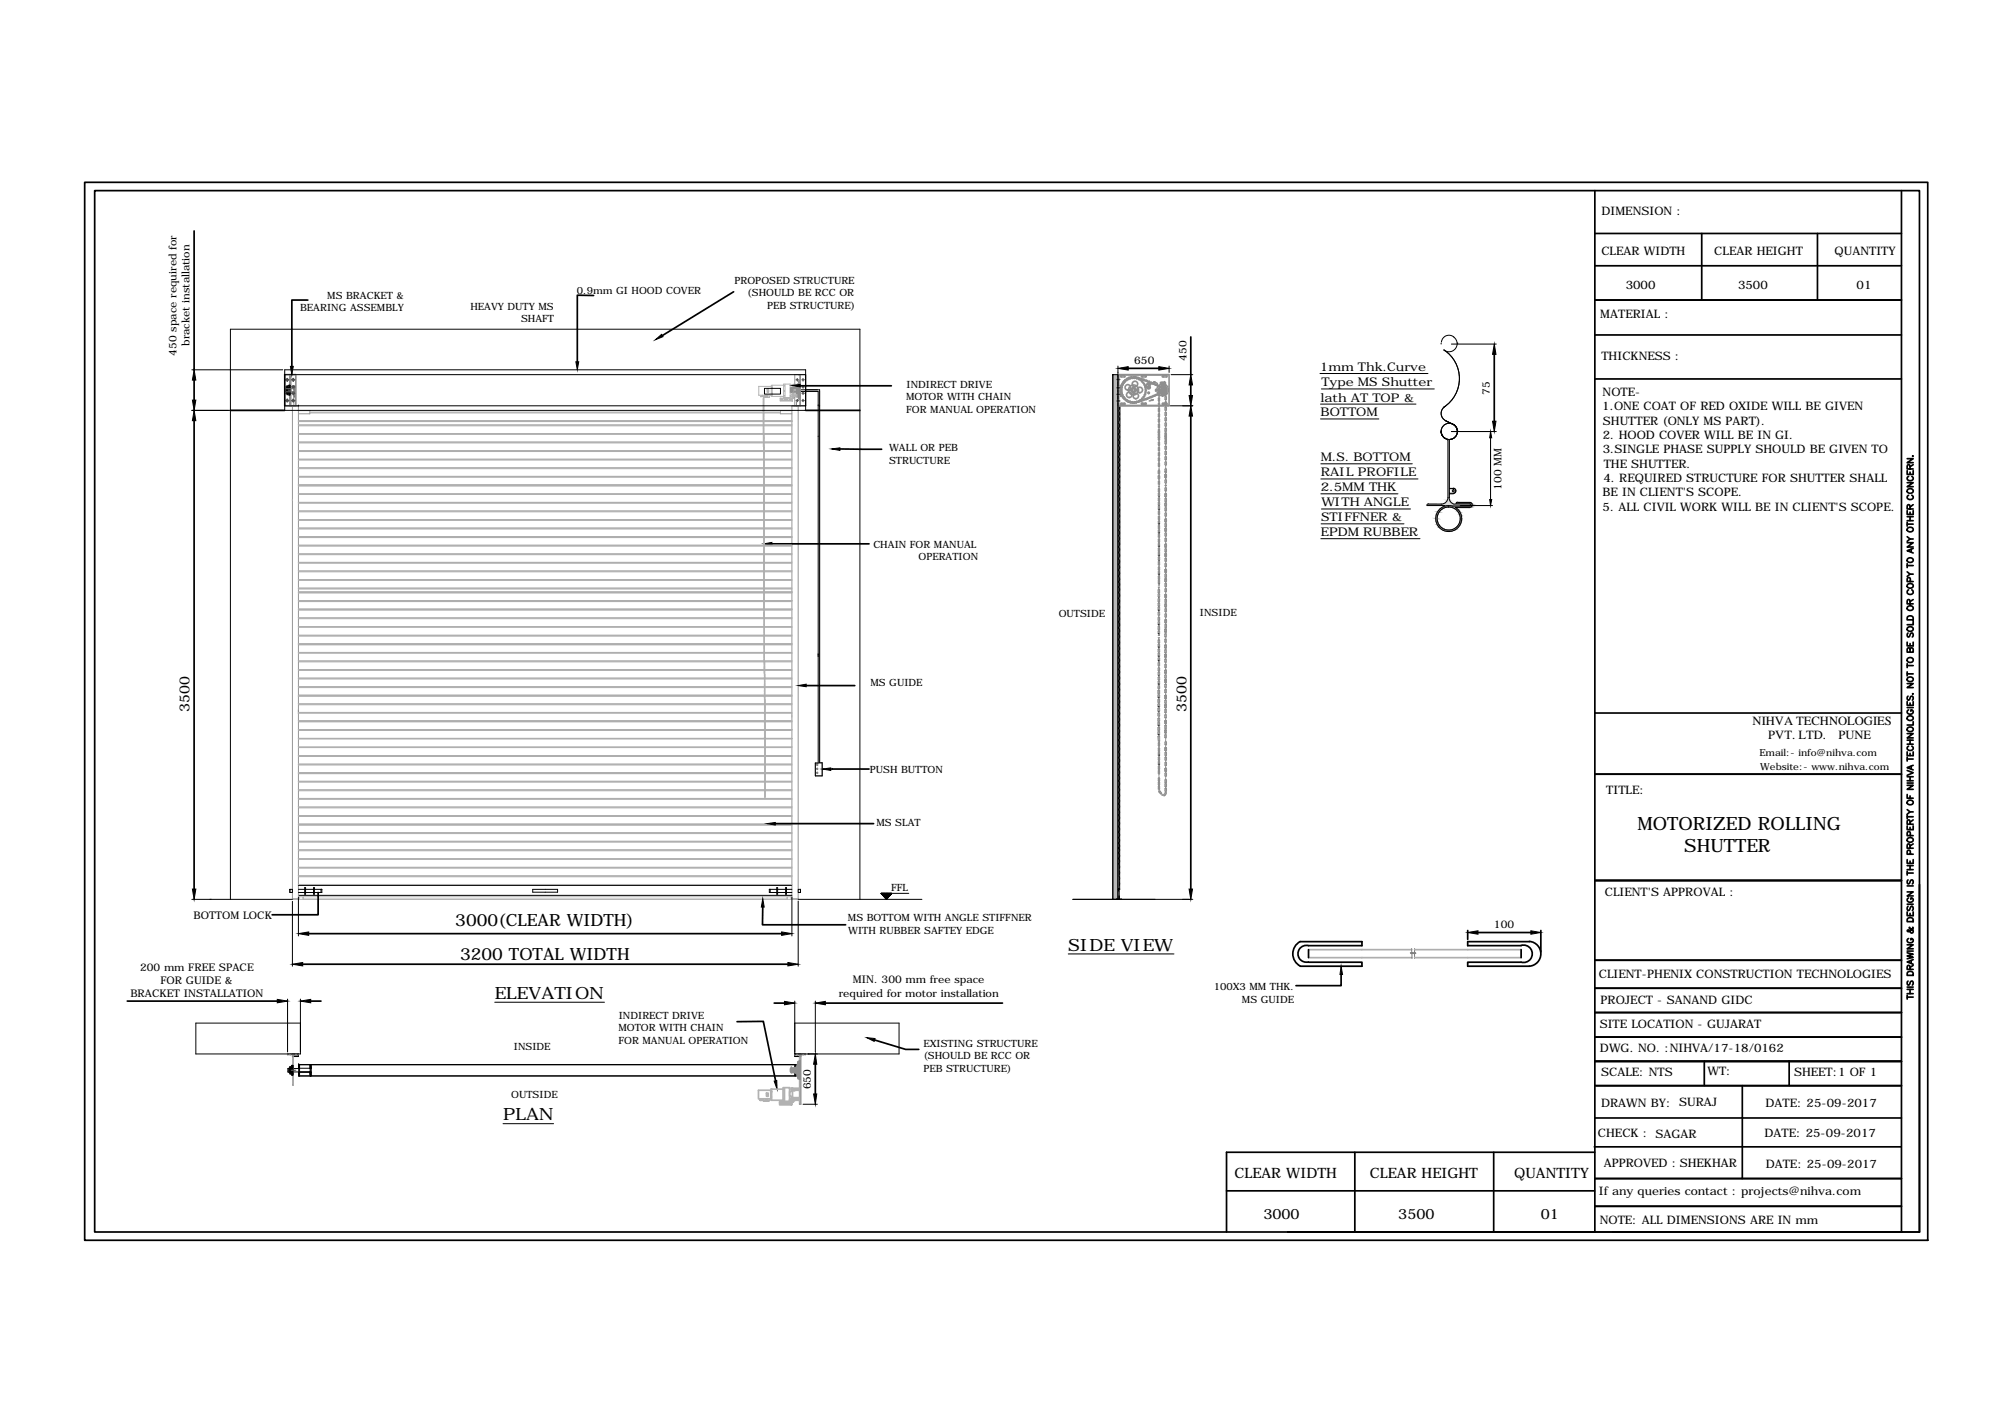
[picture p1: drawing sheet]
<svg xmlns="http://www.w3.org/2000/svg" width="297mm" height="210mm" viewBox="0 0 297 210" stroke-linecap="round" stroke-linejoin="round" font-family="sans-serif">
<defs><g id="words">
<g font-size="2.7">
<text x="242.6" y="122.9">MOTORIZED ROLLING</text>
<text x="249.5" y="126.2">SHUTTER</text>
</g>
<g font-size="2.5">
<text x="67.5" y="137.2">3000(CLEAR WIDTH)</text>
<text x="68.2" y="142.2">3200 TOTAL WIDTH</text>
<text x="158.3" y="140.8">SIDE VIEW</text>
<text x="73.3" y="147.9">ELEVATION</text>
<text x="74.5" y="165.9">PLAN</text>
</g>
<g font-size="2.1">
<text x="28.1" y="105.5" transform="rotate(-90 28.1 105.5)">3500</text>
<text x="175.8" y="105.5" transform="rotate(-90 175.8 105.5)">3500</text>
<text x="182.9" y="174.5">CLEAR WIDTH</text>
<text x="203" y="174.5">CLEAR HEIGHT</text>
<text x="224.3" y="174.5">QUANTITY</text>
<text x="187.2" y="180.6">3000</text>
<text x="207.2" y="180.6">3500</text>
<text x="228.3" y="180.6">01</text>
</g>
<g font-size="1.9">
<text x="259.6" y="107.4">NIHVA TECHNOLOGIES</text>
<text x="262" y="109.5">PVT. LTD.</text>
<text x="272.4" y="109.5">PUNE</text>
</g>
<g font-size="1.8">
<text x="195.6" y="54.9">1mm Thk.Curve</text>
<text x="195.6" y="59.5">lath AT TOP &amp;</text>
<text x="195.8" y="57.2">Type MS Shutter</text>
<text x="195.6" y="61.7">BOTTOM</text>
<text x="195.7" y="68.3">M.S. BOTTOM</text>
<text x="195.7" y="70.6">RAIL PROFILE</text>
<text x="195.7" y="72.8">2.5MM THK</text>
<text x="195.7" y="77.2">STIFFNER &amp;</text>
<text x="195.8" y="75">WITH ANGLE</text>
<text x="195.7" y="79.4">EPDM RUBBER</text>
</g>
<g font-size="1.7">
<text x="237.3" y="31.8">DIMENSION :</text>
<text x="237.3" y="37.8">CLEAR WIDTH</text>
<text x="254" y="37.8">CLEAR HEIGHT</text>
<text x="271.8" y="37.8">QUANTITY</text>
<text x="237.1" y="47.2">MATERIAL :</text>
<text x="240.8" y="42.9">3000</text>
<text x="257.5" y="42.9">3500</text>
<text x="275.1" y="42.9">01</text>
<text x="237.3" y="53.3">THICKNESS :</text>
<text x="237.4" y="58.6">NOTE-</text>
<text x="237.4" y="60.7">1.ONE COAT OF RED OXIDE WILL BE GIVEN</text>
<text x="237.5" y="62.9">SHUTTER (ONLY MS PART).</text>
<text x="237.5" y="65">2. HOOD COVER WILL BE IN GI.</text>
<text x="237.5" y="67.1">3.SINGLE PHASE SUPPLY SHOULD BE GIVEN TO</text>
<text x="237.5" y="71.4">4. REQUIRED STRUCTURE FOR SHUTTER SHALL</text>
<text x="237.6" y="69.3">THE SHUTTER.</text>
<text x="237.4" y="73.5">BE IN CLIENT'S SCOPE.</text>
<text x="237.4" y="75.6">5. ALL CIVIL WORK WILL BE IN CLIENT'S SCOPE.</text>
<text x="238" y="117.6">TITLE:</text>
<text x="237.8" y="132.7">CLIENT'S APPROVAL :</text>
<text x="236.9" y="144.9">CLIENT-PHENIX CONSTRUCTION TECHNOLOGIES</text>
<text x="237.1" y="148.7">PROJECT - SANAND GIDC</text>
<text x="237" y="152.3">SITE LOCATION - GUJARAT</text>
<text x="237" y="155.8">DWG. NO. :NIHVA/17-18/0162</text>
<text x="237.2" y="159.4">SCALE: NTS</text>
<text x="253" y="159.3">WT:</text>
<text x="265.8" y="159.4">SHEET:1 OF 1</text>
<text x="237.2" y="163.9">DRAWN BY: SURAJ</text>
<text x="261.5" y="164">DATE: 25-09-2017</text>
<text x="236.7" y="168.4">CHECK : SAGAR</text>
<text x="237.6" y="172.8">APPROVED : SHEKHAR</text>
<text x="261.4" y="168.4">DATE: 25-09-2017</text>
<text x="261.6" y="173.1">DATE: 25-09-2017</text>
<text x="236.9" y="177.1">If any queries contact : projects@nihva.com</text>
<text x="237" y="181.3">NOTE: ALL DIMENSIONS ARE IN mm</text>
</g>
<g font-size="1.6">
<text x="26.1" y="52.7" transform="rotate(-90 26.1 52.7)">450 space required for</text>
<text x="28.1" y="51.3" transform="rotate(-90 28.1 51.3)">bracket installation</text>
<text x="168" y="53.9">650</text>
<text x="175.8" y="53.4" transform="rotate(-90 175.8 53.4)">450</text>
<text x="220.7" y="58.5" transform="rotate(-90 220.7 58.5)">75</text>
<text x="222.4" y="72.6" transform="rotate(-90 222.4 72.6)">100 MM</text>
<text x="28.7" y="136.1">BOTTOM LOCK</text>
<text x="221.3" y="137.5">100</text>
<text x="20.8" y="143.8">200 mm FREE SPACE</text>
<text x="19.3" y="147.7">BRACKET INSTALLATION</text>
<text x="23.8" y="145.8">FOR GUIDE &amp;</text>
<text x="124.3" y="147.6">required for motor installation</text>
<text x="126.3" y="145.7">MIN. 300 mm free space</text>
<text x="120.1" y="161.4" transform="rotate(-90 120.1 161.4)">650</text>
</g>
<g font-size="1.5">
<text x="44.5" y="46.1">BEARING ASSEMBLY</text>
<text x="48.5" y="44.2">MS BRACKET &amp;</text>
<text x="69.7" y="45.9">HEAVY DUTY MS</text>
<text x="77.2" y="47.7">SHAFT</text>
<text x="85.4" y="43.6">0.9mm GI HOOD COVER</text>
<text x="108.8" y="42">PROPOSED STRUCTURE</text>
<text x="110.7" y="43.9">(SHOULD BE RCC OR</text>
<text x="113.6" y="45.8">PEB STRUCTURE)</text>
<text x="134.3" y="59.3">MOTOR WITH CHAIN</text>
<text x="134.3" y="57.4">INDIRECT DRIVE</text>
<text x="134.3" y="61.1">FOR MANUAL OPERATION</text>
<text x="131.7" y="66.8">WALL OR PEB</text>
<text x="131.7" y="68.7">STRUCTURE</text>
<text x="129.4" y="81.2">CHAIN FOR MANUAL</text>
<text x="136.1" y="83">OPERATION</text>
<text x="156.9" y="91.4">OUTSIDE</text>
<text x="177.8" y="91.3">INSIDE</text>
<text x="129" y="101.7">MS GUIDE</text>
<text x="128.9" y="114.6">PUSH BUTTON</text>
<text x="129.9" y="122.4">MS SLAT</text>
<text x="132" y="132">FFL</text>
<text x="125.6" y="136.5">MS BOTTOM WITH ANGLE STIFFNER</text>
<text x="125.7" y="138.3">WITH RUBBER SAFTEY EDGE</text>
<text x="179.8" y="146.7">100X3 MM THK.</text>
<text x="184" y="148.5">MS GUIDE</text>
<text x="76.1" y="155.5">INSIDE</text>
<text x="91.6" y="152.7">MOTOR WITH CHAIN</text>
<text x="91.6" y="154.6">FOR MANUAL OPERATION</text>
<text x="91.7" y="150.9">INDIRECT DRIVE</text>
<text x="136.8" y="155.1">EXISTING STRUCTURE</text>
<text x="136.8" y="156.9">(SHOULD BE RCC OR</text>
<text x="136.8" y="158.8">PEB STRUCTURE)</text>
<text x="75.7" y="162.6">OUTSIDE</text>
</g>
<g font-size="1.4">
<text x="260.7" y="112">Email:- info@nihva.com</text>
<text x="260.8" y="114.1">Website:- www.nihva.com</text>
</g>
</g></defs>
<!-- layer: Guides -->
<path d="M165.6 59.9v73.3M165.9 60.1v71.6" fill="none" stroke="#000" stroke-width=".15"/>
<!-- layer: strips -->
<g fill="none" stroke="#000" stroke-width=".15">
<path d="M165.7 61.7l.2 .4-.2 .4M165.7 71l.2 .4-.2 .4 .2 .4-.2 .5 .2 .2v.3l-.2 .3 .2 .4-.2 .4 .2 .4-.2 .5M165.7 75.2l.2 .4-.2 .4 .2 .4-.2 .4 .2 .3v.3l-.2 .3M165.7 77.7l.2 .4-.2 .4M165.7 78.5l.2 .4-.2 .4M165.7 79.4l.2 .4-.2 .4 .2 .4-.2 .4 .2 .3v.3l-.2 .2 .2 .5-.2 .4M165.7 70.2l.2 .4-.2 .4M165.7 68.5l.2 .4-.2 .4M165.7 69.3l.2 .4-.2 .5M165.7 66l.2 .4-.2 .4 .2 .3v.3l-.2 .3 .2 .4-.2 .4M165.7 62.6l.2 .5-.2 .4 .2 .4-.2 .4 .2 .3v.3l-.2 .2 .2 .5-.2 .4M165.7 60.1l.2 .2v.3l-.2 .3 .2 .4-.2 .4"/>
<path d="M165.7 84.4l.2 .5-.2 .5 .2 .2v.3l-.2 .3 .2 .4-.2 .4M165.7 98.2l.2 .5-.2 .4 .2 .3v.3a.31 .31 0 0 0-.2 .3 .31 .31 0 0 0 .2 .3v.3l-.2 .3M165.7 94.7l.2 .5-.2 .4M165.7 93l.2 .5-.2 .4 .2 .2v.4l-.2 .2M165.7 89.5l.2 .4-.2 .5 .2 .3v.3l-.2 .2 .2 .5-.2 .4M165.7 82.8l.2 .4-.2 .4M165.7 83.6l.2 .4-.2 .4M165.7 95.7l.2 .2v.3l-.2 .3 .2 .4-.2 .5M165.7 97.4l.2 .4-.2 .4M165.7 92.1l.2 .5-.2 .4M165.7 86.9l.2 .3v.3a.31 .31 0 0 0-.2 .3 .31 .31 0 0 0 .2 .2v.4l-.2 .3M165.7 88.6l.2 .4-.2 .5"/>
<path d="M165.7 115.6l.2 .3v.4a.31 .31 0 0 0-.2 .2 .31 .31 0 0 0 .2 .3v.3l-.2 .3 .2 .4-.2 .4M165.7 110.5l.2 .4-.2 .5M165.7 107l.2 .4-.2 .5 .2 .3v.3a.31 .31 0 0 0-.2 .2 .31 .31 0 0 0 .2 .3v.4l-.2 .3M165.7 101.7l.2 .5-.2 .4 .2 .3v.3a.31 .31 0 0 0-.2 .3 .31 .31 0 0 0 .2 .3v.3l-.2 .3M165.7 118.2l.2 .4-.2 .5M165.7 119.1l.2 .4-.2 .4M165.7 119.9l.2 .4-.2 .4M165.7 114l.2 .4-.2 .4M165.7 114.8l.2 .5-.2 .4M165.7 111.4l.2 .3v.3l-.2 .2 .2 .5-.2 .4M165.7 113.1l.2 .5-.2 .4M165.7 109.6l.2 .4-.2 .5"/>
<path d="M165.7 104.4l.2 .2v.4a.31 .31 0 0 0-.2 .2 .31 .31 0 0 0 .2 .3v.4a.31 .31 0 0 0-.2 .2 .31 .31 0 0 0 .2 .3v.3l-.2 .3M165.7 100.9l.2 .4-.2 .4M165.7 129.7l.2 .4-.2 .4 .2 .4-.2 .4M165.7 128.9l.2 .4-.2 .4M165.7 127.2l.2 .4-.2 .4 .2 .3v.3l-.2 .2M165.7 120.7l.2 .4-.2 .5 .2 .4-.2 .4 .2 .4-.2 .4 .2 .5-.2 .4 .2 .2v.3l-.2 .3M165.7 124.9l.2 .4-.2 .4M165.7 126.4l.2 .4-.2 .4M165.7 125.5l.2 .4-.2 .4"/>
</g>
<!-- layer: 0 -->
<g fill="none" stroke="#000" stroke-width=".15">
<path d="M28.4 54.8h13.5M42.2 55.5h77.2M42.2 54.8h77.2v6h-77.2zM113.3 57.5h2.3v.9h-2.3zM118 57.6h.5M118.5 57.7h2.9v55.3h.4v1.9h-1v-1.9h.4v-55h-2.7M164.9 55.5h.7v77.7h-.7zM164.9 55.5v77.7M165.6 54.2v1M165.6 55.5v77.7M173.2 54.2v1M173.5 55.5h3.2"/>
<path d="M195.6 55.3h16M195.6 59.9h14.2M195.8 57.6h16.7M213.5 51h.1M213.9 51.8a5.1 5.1 0 0 1 0 8.5M215 51h6.7M215.3 49.9a1.21 1.21 0 0 1 .3 1.7 1.21 1.21 0 0 1-1.7 .2M215.4 49.9a1.12 1.12 0 0 0-1.9 .8M216 50.9h.1M28.4 60.8h13.5M42.2 60.1h77.2M44.2 60.2h.1"/>
<path d="M121.2 60.1h.1M171.7 75.6h.1M171.7 77.7h.1M171.7 79h.1M171.7 73.5v.1M171.7 74.9h.1M173.4 60.1h3.3M195.6 62.1h8.7M195.7 73.2h11.4M195.7 68.7h13.5M195.7 71h14.4M195.7 79.8h14.7"/>
<path d="M195.7 77.6h12.3M195.8 75.4h13.2M211.4 74.9h9.7M211.6 74.7h1.9M211.7 74.6l-.2 .1-.1 .2M213.5 63.9h.1M214 64.9a1.21 1.21 0 0 1 .2-2.1 1.21 1.21 0 0 1 1.7 1.1 1.21 1.21 0 0 0-1.8-1 1.21 1.21 0 0 0 0 2M214.1 60.2a1.21 1.21 0 0 0-.6 1.1 1.21 1.21 0 0 0 .7 1 1.21 1.21 0 0 1-.2-2.1M214.2 62.4l1.2 .5M214.4 65.1l.1 .1M214.5 73.7a.99 .99 0 0 1-1 1M214.5 65.2v8.5"/>
<path d="M214.7 73.7a.99 .99 0 0 0 .7 1M214.7 65.2v8.5M214.7 72.3h.6M214.7 72.4h.6M214.7 73.2h.6M214.7 73.1h.6M215 63.9h6.7M215.1 75a1.93 1.93 0 0 0-2.4 2.1 1.93 1.93 0 0 0 3 1.3 1.93 1.93 0 0 0-.1-3.2h2.2M215.2 75h2.6M215.3 72.3a.4 .4 0 0 1 .4 .4 .4 .4 0 0 1-.4 .4M215.3 72.3a.36 .36 0 0 1 .4 .4 .36 .36 0 0 1-.4 .4M215.4 62.9a1.21 1.21 0 0 1-.1 2.1 1.21 1.21 0 0 1-1.8-1.1"/>
<path d="M215.4 74.7h2.1M215.7 74.6h2.1M215.9 74.4l-.2 .2M216 63.9h.1M216 74.4h1.8M217.5 74.6l.2 .3M217.8 74.6l.1 .2-.1 .1M217.8 74.4a.36 .36 0 0 1 .3 .4 .36 .36 0 0 1-.3 .3M220.8 64.9v9.1M121.2 97h.1M171.7 90.5h.1M171.7 92.6h.1"/>
<path d="M171.7 94h.1M171.7 96h.1M171.7 97.3h.1M171.7 98h.1M171.7 88.5h.1M171.7 89.8v.1M171.7 81h.1M171.7 82.4h.1M171.7 85.2h.1M171.7 83v.1M171.7 86.5h.1M123.3 114h.1"/>
<path d="M171.7 101.4h.1M171.7 103.4h.1M171.7 104.8h.1M171.7 107.6h.1M171.7 108.9h.1M171.7 100.1h.1M171.7 105.4v.1M171.7 110.1h.1M171.7 112h.1M171.7 113.3h.1M28.4 133.2h14.9M34.1 133.2v-84.4h93.3v84.4"/>
<path d="M42.9 131.7h.4v.5h-.4zM42.9 131.7v.5M43.3 133.5v9.6M44.2 132.9v5.7M44.2 132.6h73.1M44.2 131.1h73.1M44.2 131.7h.9M44.2 132.2h.9M45.1 131.5h.2v1h-.2zM45.3 131.7h1.2M45.3 132.2h1.2M46.5 131.5h.1v1h-.1z"/>
<path d="M46.6 131.7h1.1v.5h-1.1M47.6 131.7v.5M78.9 131.7h3.7v.5h-3.7zM114.1 131.7v.5M115.1 131.7h-1.1v.5h1.1M115.1 131.5h.1v1h-.1zM115.2 131.7h1.2M115.2 132.2h1.2M116.4 131.5h.1v1h-.1zM116.5 131.7h.8M116.5 132.2h.8M117.3 132.9v5.7"/>
<path d="M118.3 131.7h.3v.5h-.3zM118.3 133.2h18.3M118.3 133.5v9.6M118.6 131.7v.5M130.5 132.3h.1M130.5 132.3h4.1M130.5 132.3l.8 .9M130.6 132.3v.1M130.7 132.3l-.1 .1zM130.7 132.3l-.1 .2M130.7 132.3v.2M130.8 132.3l-.1 .2"/>
<path d="M130.8 132.3l-.1 .3zM130.8 132.3v.3zM130.8 132.7l.2-.4-.2 .4M130.9 132.3l-.1 .3M130.9 132.7l.1-.4-.1 .4M130.9 132.7l.1-.4-.1 .5M131 132.3l-.1 .4M131 132.3l-.1 .4zM131 132.3v.5M131.1 132.3l-.1 .5 .2-.5-.2 .6M131.2 132.3l-.2 .6 .2-.6M131.2 132.3l-.1 .6z"/>
<path d="M131.2 132.3l-.1 .7M131.2 133.1l.3-.8-.3 .8M131.3 133.1l.2-.8-.2 .8M131.3 132.3l-.2 .7M131.3 133.2l.3-.9-.3 .9M131.3 133.2l.3-.9-.2 .9M131.4 132.3l-.2 .8zM131.4 132.3l-.2 .8M131.4 133.1l.2-.8-.2 .8M131.5 132.3l-.3 .8M131.5 132.3l-.2 .9 .2-.9M131.5 133l.2-.7-.2 .7"/>
<path d="M131.6 132.3l-.1 .8M131.7 132.3l-.2 .8M131.7 132.3l-.2 .7zM131.7 132.8l.1-.5-.1 .5M131.8 132.3l-.2 .6zM131.8 132.3l-.2 .6M131.8 132.7l.1-.4-.1 .4M131.8 132.3l-.1 .5M131.9 132.3l-.1 .3zM131.9 132.3v.3l.1-.3M131.9 132.5l.1-.2v.2M132 132.5v-.2v.2"/>
<path d="M132 132.5l.1-.2-.1 .2M132 132.4l.1-.1-.1 .1M132.1 132.4v-.1v.1M132.1 132.3v.1M132.1 132.4l-.8 .8M158.9 133.2h17.8M165.7 131.8h.1M165.7 131.8l.1-.2 .1 .2M165.7 133.2h-.3M165.8 132.8h.1M165.8 132v1.2M165.8 133.2h.3"/>
<path d="M165.8 131.8l-.1 .2M165.9 131.8l-.2 .2v1.2M165.9 131.8l-.1-.2-.1 .2M42.6 148v7.8M43.3 156.1v.4h.9v-.4M44.2 156.2h-.8v.2h.8M44.3 157.7h.1M44.3 157.8v-.1v.1M44.3 158.1l.1-.2-.1 .2M44.3 158.2l.1-.1-.1 .1M44.3 159.3l.1-.1-.1 .1M44.3 157.8l.1-.1v1.7"/>
<path d="M44.3 157.7h73.7v1.7h-73.7zM44.3 157.7h73.7M44.3 158.8v.1M44.4 157.8l-.1 .1M44.4 158.2h.1M44.4 158.9l-.1 .1M44.4 159l-.1 .2M44.4 159.3l-.1 .1M44.4 159.4h.1M44.4 157.7l-.1 .2M44.4 157.9l-.1 .1M44.4 158l-.1 .1"/>
<path d="M44.4 158l-.1 .2M44.4 158.1l-.1 .1h1.6M44.4 158.8l-.1 .2M44.4 159l-.1 .1M44.4 159.1l-.1 .1M44.4 159.1l-.1 .2M44.4 159.2l-.1 .1M44.4 158.3h-1.8v.5h3.5M44.5 148v8.1h-15.5v-4.5h15.5M45.9 158.8h-1.6M45.9 157.8l.2-.1-.2 .1M45.9 158.2l.2-.1-.2 .1"/>
<path d="M45.9 158.9l.2-.1-.2 .1M45.9 159l.2-.1-.2 .1M45.9 157.7v1.7l.2-.1M46 157.7h-.1M46 157.7l-.1 .1M46 158.8l-.1 .1M46.1 157.8l-.2 .2M46.1 157.9l-.2 .2M46.1 158.2l-.1 .1M46.1 158.3h.1M46.1 159l-.2 .2M46.1 159.2l-.2 .1"/>
<path d="M46.1 159.3l-.1 .1M46.1 159.4h.1M46.1 157.7l-.2 .2M46.1 157.9l-.2 .1M46.1 158l-.2 .2M46.1 158.1l-.2 .1M46.1 158.2l-.2 .1h.2M46.1 158.8l-.2 .2M46.1 159l-.2 .1M46.1 159.1l-.2 .2M46.1 157.7v1.7M73.3 148.5h16.2"/>
<path d="M117.7 151.6h15.5v4.5h-15.5M117.7 148.3v8.2h.9v-.4M117.7 157.7v.5M117.7 158.9v.5M117.7 156.2h.8v.3h-.8M117.8 157.7v.5M117.8 158.9v.5M120.8 148.3v7.5M158.3 141.3h15.6M74.5 166.5h7.5M119 163.6h2.1"/>
<circle cx="214.6" cy="76.8" r="1.71"/>
<circle cx="215.3" cy="72.7" r=".15"/>
</g>
<!-- layer: labeling -->
<g fill="none" stroke="#959595" stroke-width=".15">
<path d="M171.6 59.4l.1-.5v.5M171.7 57.8a.57 .57 0 0 1 .6-.6 .57 .57 0 0 1 .5 .8M171.7 59.6l.1 .2-.1 .4M171.7 59.6l-.1 .2v.4h.1M171.7 58.1l.1 .1-.1 .5M171.7 58.9l.1 .1-.1 .5M171.7 58.1v.6M171.7 59.7v.5h-.1v-.4M171.7 58.1l-.1 .1v.4l.1 .1M171.7 58.9l-.1 .1v.4l.1 .1M171.7 58.1l-.1 .1 .1 .5M171.7 57.8v.3"/>
<path d="M171.7 58.7v.2M171.7 59.5v.1M172.6 58l.1-.1 .1 .1v.4l-.1 .1M172.6 58h.1h.1v.4l-.1 .1-.1-.1M172.6 59.6l.1-.1 .1 .1v.3l-.1 .1-.1-.1M172.6 58l.1 .5M172.6 59.9l.1 .2M172.7 58.7l.1 .1v.4l-.1 .1M172.7 59.5l.1 .1v.3l-.1 .2M172.7 58.7l.1 .1-.1 .5M172.7 58.7l-.1 .1 .1 .5M172.7 59.5l-.1 .4"/>
<path d="M172.7 58.5v.2M172.7 59.3v.2M171.6 71.3l.1-.1 .1 .1-.1 .5-.1-.1zM171.6 64.1h.1M171.6 64.8l.1 .1M171.6 64l.1-.1 .1 .1M171.6 72l.1 .1M171.6 79.5l.1 .1M171.6 60.5h.2l-.1 .5zM171.6 61.3h.1h.1l-.1 .5zM171.6 62.9l.1-.1 .1 .1-.1 .4zM171.6 63.7l.1-.1 .1 .1-.1 .7-.1-.1z"/>
<path d="M171.6 64.5l.1-.1 .1 .1-.1 .7h-.1zM171.6 65.5h.2l-.1 .5zM171.6 66.3h.1h.1l-.1 .5zM171.6 67.9l.1-.1 .1 .1-.1 .4zM171.6 68.7l.1-.1 .1 .1-.1 .4-.1-.1zM171.6 69.7l.1-.1 .1 .1-.1 .5zM171.6 70.5l.1-.1 .1 .1-.1 .5zM171.6 71.3l.1-.1 .1 .1-.1 .5zM171.6 72.4l.1-.1 .1 .1-.1 .5-.1-.1zM171.6 75.1l.1-.1 .1 .1-.1 .4zM171.6 76.6l.1-.1 .1 .1-.1 .4zM171.6 77.9h.1h.1l-.1 .5z"/>
<path d="M171.6 78.6l.1-.1 .1 .1-.1 .4zM171.6 79.6v-.4h.1l.1 .4M171.6 79.9l.1-.1 .1 .1-.1 .4zM171.6 64.1h.2M171.6 64.8l.1 .1 .1-.1M171.6 64.8l.1-.1 .1 .1M171.7 60.5h.1l-.1 .5M171.7 61.2l.1 .1-.1 .5M171.7 62l.1 .1-.1 .5M171.7 62.8l.1 .1-.1 .5M171.7 63.5l.1 .2-.1 .8M171.7 64.3l.1 .1v.8h-.1"/>
<path d="M171.7 65.4l.1 .1-.1 .5M171.7 66.2l.1 .1-.1 .5M171.7 67l.1 .1-.1 .5M171.7 67.8l.1 .1-.1 .5M171.7 68.5l.1 .2-.1 .4M171.7 69.6l.1 .1-.1 .5M171.7 70.4l.1 .1-.1 .5M171.7 72.3l.1 .1-.1 .5M171.7 73l.1 .1-.1 .4M171.7 73.7l.1 .1-.1 .5M171.7 74.3l.1 .1-.1 .5M171.7 75l.1 .1-.1 .5"/>
<path d="M171.7 75.7l.1 .1-.1 .4M171.7 76.5h.1l-.1 .5M171.7 77.1l.1 .1-.1 .5M171.7 77.8l.1 .1-.1 .5M171.7 78.4l.1 .1-.1 .5M171.7 79.1l.1 .5M171.7 79.8l.1 .1-.1 .5M171.7 62v.6M171.7 67v.6M171.7 73v.5M171.7 74.3v.6M171.7 75.7v.5"/>
<path d="M171.7 77.1v.5l-.1-.4M171.7 60.5h-.1v.4l.1 .1M171.7 61.2l-.1 .1v.4l.1 .1M171.7 62l-.1 .1v.4l.1 .1M171.7 62.8l-.1 .1v.4l.1 .1M171.7 63.5l-.1 .2v.6l.1 .2M171.7 64.3l-.1 .1v.8h.1M171.7 65.4l-.1 .1v.4l.1 .1M171.7 66.2l-.1 .1v.4l.1 .1M171.7 67l-.1 .1v.4l.1 .1M171.7 67.8l-.1 .1v.3l.1 .2M171.7 68.5l-.1 .2v.3l.1 .1"/>
<path d="M171.7 69.6l-.1 .1v.4l.1 .1M171.7 70.4l-.1 .1v.4l.1 .1M171.7 72.3l-.1 .1v.4l.1 .1M171.7 73l-.1 .1v.3l.1 .1M171.7 73.7l-.1 .1v.4l.1 .1M171.7 74.3l-.1 .1v.4l.1 .1M171.7 75l-.1 .1v.3l.1 .2M171.7 75.7l-.1 .1v.4h.1M171.7 76.5h-.1v.4l.1 .1M171.7 77.1l-.1 .1v.4l.1 .1M171.7 77.8l-.1 .1v.4l.1 .1M171.7 78.4l-.1 .1v.5h.1"/>
<path d="M171.7 79.1l-.1 .1v.4M171.7 79.8l-.1 .1v.4l.1 .1M171.7 62l-.1 .1 .1 .5M171.7 67l-.1 .1 .1 .5M171.7 73l-.1 .1 .1 .4M171.7 74.3l-.1 .1 .1 .5M171.7 75.7l-.1 .1 .1 .4M171.7 60.2v.3M171.7 61v.2M171.7 61.8v.2M171.7 62.6v.2M171.7 63.4v.1"/>
<path d="M171.7 64.1v.2M171.7 64.5v.1M171.7 64.9v.2M171.7 65.2v.2M171.7 66v.2M171.7 66.8v.2M171.7 67.6v.2M171.7 68.4v.1M171.7 69.1v.5M171.7 70.2v.2M171.7 71.8v.2M171.7 72.1v.2"/>
<path d="M171.7 72.9v.1M171.7 73.6v.1M171.7 74.3h.1M171.7 74.9v.1M171.7 75.6v.1M171.7 76.2v.3M171.7 77v.1M171.7 77.7v.1M171.7 78.4h.1M171.7 79v.1M171.7 79.6v.2M171.7 64.6l.1 .2"/>
<path d="M171.7 64.6l-.1 .2M171.8 74.2l-.1-.5-.1 .1v.4h.1M171.8 72l-.1 .1M171.8 79.5l-.1 .1M171.8 64.1h-.1M171.8 64.8l-.1 .1M172.6 71.1l.1-.1 .1 .1v.4l-.1 .1M172.6 60.4l.1-.1 .1 .1v.3h-.2M172.6 61.1h.2v.4l-.1 .1-.1-.1M172.6 61.9l.1-.1 .1 .1v.4l-.1 .1-.1-.1M172.6 63.5l.1-.1 .1 .1v.7h-.2M172.6 64.3l.1-.1 .1 .1v.6l-.1 .1-.1-.1"/>
<path d="M172.6 66.1h.2v.4l-.1 .1-.1-.1M172.6 66.9l.1-.1 .1 .1v.4l-.1 .1-.1-.1M172.6 69.5l.1-.1 .1 .1v.4l-.1 .1-.1-.1M172.6 71.1h.2v.4l-.1 .1-.1-.1M172.6 73.2l.1-.1 .1 .1v.3l-.1 .1-.1-.1M172.6 74.5h.2v.4M172.6 75.3l.1-.1 .1 .1v.3h-.2M172.6 76h.2v.4l-.1 .1-.1-.1M172.6 76.9l.1-.1 .1 .1v.4h-.1h-.1M172.6 77.6h.2v.4l-.1 .1-.1-.1M172.6 78.3h.2v.4M172.6 79.8l.1-.1 .1 .1v.3l-.1 .1-.1-.1"/>
<path d="M172.6 60.4v.3M172.6 61.1v.4M172.6 61.9l.1 .5M172.6 64.3v.6M172.6 65v.7l.1 .1M172.6 66.1v.4M172.6 68.5v.3M172.6 69.5v.4M172.6 71.1v.4M172.6 74.5v.4M172.6 75.3v.3M172.6 76v.4"/>
<path d="M172.6 76.9l.1 .5M172.6 77.6v.4M172.6 78.3v.4M172.6 60.7l.1 .1M172.6 61.5l.1 .1M172.6 64.2l.1 .1M172.6 65h.2M172.6 64.9l.1 .2M172.6 64.6l.1-.1 .1 .1M172.6 70.7l.1 .1M172.6 69.9l.1 .2M172.6 71.5l.1 .1"/>
<path d="M172.6 71.9l.1-.1 .1 .1M172.6 66.5l.1 .1M172.6 68.8l.1 .2M172.6 71.9l.1 .1M172.6 73.5l.1 .2M172.6 75.6l.1 .1M172.6 74.9l.1 .1M172.6 74.9l.1 .2M172.6 78l.1 .1M172.6 76.4l.1 .1M172.6 78.7h.1M172.6 78.7l.1 .1"/>
<path d="M172.7 60.2l.1 .2v.3l-.1 .1M172.7 61l.1 .1v.4l-.1 .1M172.7 61.8l.1 .1v.4l-.1 .1M172.7 62.6l.1 .1v.4l-.1 .1M172.7 63.4l.1 .1v.3l-.1 .2M172.7 64.1l.1 .2v.6l-.1 .2M172.7 64.9l.1 .1v.7l-.1 .1M172.7 66l.1 .1v.4l-.1 .1M172.7 66.8l.1 .1v.4l-.1 .1M172.7 67.6l.1 .1v.4l-.1 .1M172.7 68.4l.1 .1v.3l-.1 .2M172.7 69.4l.1 .1v.4l-.1 .2"/>
<path d="M172.7 70.2l.1 .1v.4l-.1 .1M172.7 72.2l.1 .1v.4l-.1 .1M172.7 73.1l.1 .1v.3l-.1 .2M172.7 73.8l.1 .1v.4h-.1M172.7 74.5h.1v.4l-.1 .2M172.7 75.1l.1 .2v.3l-.1 .1M172.7 75.9l.1 .1v.4l-.1 .1M172.7 76.8l.1 .1v.4l-.1 .1M172.7 77.5l.1 .1v.4l-.1 .1M172.7 78.2l.1 .1v.4l-.1 .1M172.7 78.9l.1 .1v.4l-.1 .1M172.7 79.7l.1 .1v.4l-.1 .1"/>
<path d="M172.7 62.6l.1 .1-.1 .5M172.7 65.2l-.1 .2 .1-.1 .1 .1v.3l-.1 .1-.1-.1M172.7 67.6l.1 .1-.1 .5M172.7 68.4l.1 .4-.1 .1-.1-.1M172.7 70.2l.1 .5-.1 .1-.1-.1M172.7 72.2l.1 .1-.1 .5M172.7 73.8l.1 .1-.1 .4M172.7 78.9l.1 .1-.1 .5M172.7 62.6l-.1 .1 .1 .5M172.7 63.4l-.1 .1v.7M172.7 66.8l-.1 .1 .1 .5M172.7 67.6l-.1 .1 .1 .5"/>
<path d="M172.7 70.2l-.1 .5M172.7 72.2l-.1 .1 .1 .5M172.7 73.1l-.1 .4M172.7 73.8l-.1 .1 .1 .4M172.7 78.9l-.1 .1 .1 .5M172.7 79.7l-.1 .1 .1 .5M172.7 60.1v.1M172.7 60.8v.2M172.7 61.6v.2M172.7 62.4v.2M172.7 63.2v.2M172.7 64v.1"/>
<path d="M172.7 64.3v.2M172.7 64.7v.2M172.7 65.1v.1M172.7 65.8v.2M172.7 66.6v.2M172.7 67.4v.2M172.7 68.2v.2M172.7 69v.4M172.7 70.1v.1M172.7 70.8v.1M172.7 71.6v.2M172.7 72v.2"/>
<path d="M172.7 72.8v.3M172.7 73.7v.1M172.7 74.3v.2M172.7 75.1h.1M172.7 75.7v.2M172.7 76.5v.3M172.7 77.4v.1M172.7 78.1v.1M172.7 78.8v.1M172.7 79.5v.2M172.7 60.2l-.1 .2M172.7 61l-.1 .1"/>
<path d="M172.7 61.8l-.1 .1M172.7 64.1l-.1 .2M172.7 64.9l-.1 .1M172.7 64.5l.1 .1M172.7 64.5l-.1 .1M172.7 65.2l.1 .2M172.7 69.4l-.1 .1M172.7 71.8l.1 .1-.1 .1M172.7 71.8l-.1 .1M172.7 66l-.1 .1M172.7 68.4l-.1 .1M172.7 74.5h-.1"/>
<path d="M172.7 75.1l-.1 .2M172.7 76.8l-.1 .1M172.7 75.9l-.1 .1M172.7 77.5l-.1 .1M172.7 78.2l-.1 .1M172.8 63.8l-.1 .1-.1-.1 .1 .2M172.8 64.6h-.2l.1 .1M172.8 64.6l-.1 .1M172.8 64.2l-.1 .1M171.6 81.9l.1-.1 .1 .1v.4l-.2 .3v.3l.1 .1 .1-.4-.2-.3zM171.6 87.4l.1-.1 .1 .1v.4h-.2M171.6 88.7l.1-.1 .1 .1v.4l-.1 .1-.1-.1"/>
<path d="M171.6 89.4l.1-.1 .1 .1v.3h-.2M171.6 90h.2v.4l-.1 .1-.1-.1M171.6 90.7l.1-.1 .1 .1v.4h-.2M171.6 91.5l.1-.1 .1 .1v.4h-.1h-.1M171.6 92.2l.1-.1 .1 .1v.3l-.1 .1-.1-.1M171.6 92.8h.2v.4l-.1 .1-.1-.1M171.6 93.5l.1-.1 .1 .1v.4h-.1h-.1M171.6 94.8h.2v.4l-.1 .1-.1-.1M171.6 95.5l.1-.1 .1 .1v.3l-.1 .1-.1-.1M171.6 96.8h.2v.4l-.1 .1-.1-.1M171.6 97.5l.1-.1 .1 .1v.3l-.1 .1-.1-.1M171.6 99l.1-.1 .1 .1v.3l-.1 .1-.1-.1"/>
<path d="M171.6 99.6l.1-.1 .1 .1v.4h-.2M171.6 87.4v.4M171.6 88.7l.1 .5M171.6 89.4v.3M171.6 90v.4M171.6 90.7v.4M171.6 92.8v.4M171.6 94.8v.4M171.6 96.8v.4M171.6 97.5l.1 .5M171.6 98.2v.4M171.6 99l.1 .4"/>
<path d="M171.6 99.6v.4M171.6 87.8h.1M171.6 89.7l.1 .1M171.6 90.4l.1 .1M171.6 91.1l.1 .1M171.6 91.9l.1 .1M171.6 93.2l.1 .1M171.6 93.9l.1 .1M171.6 95.2l.1 .1M171.6 95.8l.1 .2M171.6 97.2l.1 .1M171.6 98.6l.1 .1"/>
<path d="M171.6 80.6l.1-.1 .1 .1-.1 .4zM171.6 81.3l.1-.1 .1 .1-.1 .4zM171.6 81.9l.1-.1 .1 .1-.1 .4zM171.6 82.6l.1-.1 .1 .1-.1 .4-.1-.1zM171.6 83.3l.1-.1 .1 .1-.1 .4zM171.6 84.7h.2l-.1 .4zM171.6 85.4l.1-.1 .1 .1-.1 .4h-.1zM171.7 87.2l.1 .2v.4h-.1M171.7 87.9l.1 .1v.4l-.1 .1M171.7 88.6l.1 .1v.4l-.1 .1M171.7 89.2l.1 .2v.3l-.1 .1M171.7 89.9l.1 .1v.4l-.1 .1"/>
<path d="M171.7 90.6l.1 .1v.4l-.1 .1M171.7 91.4l.1 .1v.4l-.1 .1M171.7 92l.1 .1v.4l-.1 .1M171.7 92.8h.1v.4l-.1 .1M171.7 93.4l.1 .1v.4l-.1 .1M171.7 94.7l.1 .1v.4l-.1 .1M171.7 95.4l.1 .1v.3l-.1 .2M171.7 96.1l.1 .1v.4h-.1M171.7 96.7l.1 .1v.4l-.1 .1M171.7 97.4l.1 .1v.4l-.1 .1M171.7 98.1l.1 .1v.4l-.1 .1M171.7 98.8l.1 .2v.4h-.1"/>
<path d="M171.7 99.5l.1 .1v.4l-.1 .1-.1-.1M171.7 87.9l.1 .1-.1 .5M171.7 96.1l.1 .1-.1 .4M171.7 98.1l.1 .5h-.1h-.1M171.7 87.9l-.1 .1 .1 .5M171.7 91.4l-.1 .5M171.7 92l-.1 .1 .1 .5M171.7 93.4l-.1 .5M171.7 95.4l-.1 .4M171.7 96.1l-.1 .1 .1 .4M171.7 87h-.1l.1 .1M171.7 87.1v.1"/>
<path d="M171.7 87.8v.1M171.7 88.5v.1M171.7 89.2h.1M171.7 89.8v.1M171.7 90.5v.1M171.7 91.2v.2M171.7 92h.1M171.7 92.6v.2M171.7 93.3v.1M171.7 94v.1M171.7 94.5v.2M171.7 95.3v.1"/>
<path d="M171.7 96v.1M171.7 96.6v.1M171.7 97.3v.1M171.7 98v.1M171.7 98.7v.1M171.7 99.4v.1M171.7 87.2l-.1 .2M171.7 88.6l-.1 .1M171.7 89.2l-.1 .2M171.7 89.9l-.1 .1M171.7 90.6l-.1 .1M171.7 94.1h-.1"/>
<path d="M171.7 92.8h-.1M171.7 94.1h.1M171.7 94.7l-.1 .1M171.7 96.7l-.1 .1M171.7 97.4l-.1 .1M171.7 98.1l-.1 .1M171.7 98.8l-.1 .2M171.7 99.5l-.1 .1M171.7 80.4l.1 .2-.1 .4M171.7 81.2h.1l-.1 .5M171.7 83.1l.1 .1-.1 .5M171.7 83.9l.1 .1-.1 .5"/>
<path d="M171.7 84.6l.1 .1-.1 .5M171.7 85.3l.1 .1-.1 .5M171.7 85.9l.1 .1-.1 .5M171.7 83.9v.6M171.7 85.9v.6M171.7 80.4l-.1 .2v.3l.1 .1M171.7 81.2h-.1v.4l.1 .1M171.7 83.1l-.1 .1v.5h.1M171.7 83.9l-.1 .1v.4l.1 .1M171.7 84.6l-.1 .1v.3l.1 .2M171.7 85.3l-.1 .1v.4l.1 .1M171.7 85.9l-.1 .1v.4l.1 .1"/>
<path d="M171.7 83.9l-.1 .1 .1 .5M171.7 85.9l-.1 .1 .1 .5M171.7 80.4h.1M171.7 81v.2M171.7 81.7v.1M171.7 83.1h.1M171.7 83.7v.2M171.7 84.5v.1M171.7 85.2v.1M171.7 85.9h.1M171.7 86.5v.1M171.7 86.6l.1 .1"/>
<path d="M171.7 86.6l-.1 .1M171.8 94.4h-.2l.1 .1M171.8 87l-.1 .1M171.8 94.4l-.1 .1M172.6 80.6h.1h.1v.4h-.2M172.6 81.4l.1-.1 .1 .1v.3l-.1 .1-.1-.1M172.6 82h.1h.1v.4l-.1 .1-.1-.1M172.6 82.8l.1-.1 .1 .1v.3l-.1 .1-.1-.1M172.6 83.5l.1-.1 .1 .1v.4h-.2M172.6 84.4h.2v.4h-.1h-.1M172.6 85.1l.1-.1 .1 .1v.4h-.2M172.6 85.8l.1-.1 .1 .1v.3h-.2"/>
<path d="M172.6 86.5l.1-.1 .1 .1v.3l-.1 .1-.1-.1M172.6 87.2h.1h.1v.4h-.2M172.6 88.1h.2v.4l-.1 .1-.1-.1M172.6 88.8l.1-.1 .1 .1v.4h-.2M172.6 90.2l.1-.1 .1 .1v.4h-.2M172.6 91h.2v.4h-.1h-.1M172.6 91.9l.1-.1 .1 .1v.3l-.1 .1-.1-.1M172.6 92.5h.2l-.1 .5M172.6 80.6v.4M172.6 82l.1 .5M172.6 83.5v.4M172.6 84.4v.4"/>
<path d="M172.6 85.1v.4M172.6 85.8v.3M172.6 87.2v.4M172.6 88.1v.4M172.6 88.8v.4M172.6 90.2v.4M172.6 91v.4M172.6 92.5v.4M172.6 83.1l.1 .1M172.6 85.5l.1 .1M172.6 83.9l.1 .1M172.6 84.8l.1 .1"/>
<path d="M172.6 86.1l.1 .1M172.6 88.5l.1 .1M172.6 89.2l.1 .1M172.6 87.6l.1 .1M172.6 90.6l.1 .1M172.6 91.4l.1 .1M172.6 92.9l.1 .1M172.7 80.5l.1 .1v.4l-.1 .1-.1-.1M172.7 81.2l.1 .1v.4l-.1 .1M172.7 81.9l.1 .1v.4l-.1 .1M172.7 82.6l.1 .1v.4l-.1 .1M172.7 83.4l.1 .1v.4l-.1 .1"/>
<path d="M172.7 84.3l.1 .1v.4l-.1 .1M172.7 85l.1 .1v.4l-.1 .1M172.7 85.6l.1 .2v.3l-.1 .1M172.7 86.4h.1v.5l-.1 .1M172.7 87.1l.1 .1v.4l-.1 .1M172.7 88l.1 .1v.4l-.1 .1M172.7 88.7l.1 .1v.4l-.1 .1M172.7 89.4l.1 .1v.4l-.1 .1M172.7 90.1l.1 .1v.4l-.1 .1M172.7 90.9l.1 .1v.4l-.1 .1M172.7 91.7l.1 .1v.4l-.1 .1M172.7 92.5h.1v.4l-.1 .1-.1-.1"/>
<path d="M172.7 89.4l.1 .1-.1 .5M172.7 96.2l.1 .4M172.7 96.9l.1 .4M172.7 81.2l-.1 .1 .1 .5M172.7 82.6l-.1 .5M172.7 86.4h-.1l.1 .6M172.7 89.4l-.1 .1 .1 .5M172.7 91.7l-.1 .1 .1 .5M172.7 94.7l-.1 .4 .1 .1 .1-.1M172.7 80.3v.2M172.7 81.2h.1M172.7 81.8v.1"/>
<path d="M172.7 82.5v.1M172.7 83.2v.2M172.7 84v.3M172.7 84.9v.1M172.7 85.6h.1M172.7 86.2v.2M172.7 87v.1M172.7 87.7v.3M172.7 88.6v.1M172.7 89.3v.1M172.7 90v.1M172.7 90.7v.2"/>
<path d="M172.7 91.5v.2M172.7 92.3v.2M172.7 93v.1M172.7 93.7v.1M172.7 94.4v.2M172.7 95.2v.3M172.7 96.1v.1M172.7 96.8v.1M172.7 97.5v.1M172.7 98.2v.1M172.7 98.9v.3M172.7 99.8v.1"/>
<path d="M172.7 80.5l-.1 .1M172.7 81.9l-.1 .1M172.7 84.3l-.1 .1M172.7 83.4l-.1 .1M172.7 85l-.1 .1M172.7 85.6l-.1 .2M172.7 88l-.1 .1M172.7 87.1l-.1 .1M172.7 88.7l-.1 .1M172.7 90.1l-.1 .1M172.7 90.9l-.1 .1M172.7 92.5h-.1"/>
<path d="M172.7 93.1l-.1 .1v.4l.1 .1M172.7 93.8l-.1 .1v.4l.1 .1M172.7 94.6l-.1 .1v.4l.1 .1M172.7 95.5l-.1 .1v.4l.1 .1M172.7 96.2l-.1 .1v.3l.1 .2M172.7 96.9h-.1v.4l.1 .2M172.7 97.6l-.1 .1v.3l.1 .2M172.7 98.3l-.1 .2v.3l.1 .1M172.7 99.2l-.1 .1v.4l.1 .1 .1-.1M172.7 99.9l-.1 .1v.4l.1 .1M172.7 93.1l.1 .1M172.7 93.8l.1 .1"/>
<path d="M172.7 95.5l.1 .1M172.7 94.6l.1 .1M172.7 97.6l.1 .1M172.7 99.2l.1 .1M172.7 98.3l.1 .2M172.7 99.9l.1 .1M172.8 93.2v.4M172.8 93.9v.4M172.8 94.7v.4M172.8 95.6l-.1 .5M172.8 97.7v.3M172.8 98.5l-.1 .4"/>
<path d="M172.8 99.3v.4M172.8 93.2h-.2v.4l.1 .1 .1-.1M172.8 93.9h-.1h-.1v.4h.2M172.8 95.6l-.1-.1-.1 .1v.3l.1 .1 .1-.1M172.8 96.3l-.1-.1-.1 .1v.3l.1 .1 .1-.1M172.8 97l-.1-.1-.1 .1v.3l.1 .1 .1-.1M172.8 97.7h-.2v.3M172.8 98.5l-.1-.1-.1 .1v.3l.1 .1 .1-.1M172.8 99.3l-.1-.1-.1 .1v.4h.2M172.8 94.3l-.1 .1M172.8 93.6l-.1 .1M172.8 96.6l-.1 .2"/>
<path d="M172.8 95.1l-.1 .1M172.8 98l-.1 .2M172.8 98l-.1 .1M172.8 97.3l-.1 .2M171.5 101.9l.2 .1M171.6 114.2l.1-.1 .1 .1-.1 .5-.1-.1zM171.6 100.3l.1-.1 .1 .1v.4l-.1 .1-.1-.1M171.6 101l.1-.1 .1 .1v.3h-.2M171.6 101.6h.1h.1v.4M171.6 102.3l.1-.1 .1 .1-.1 .4zM171.6 103l.1-.1 .1 .1-.1 .4zM171.6 103.7l.1-.1 .1 .1-.1 .4z"/>
<path d="M171.6 104.3l.1-.1 .1 .1-.1 .4zM171.6 105.7l.1-.1 .1 .1-.1 .4zM171.6 107.1h.2l-.1 .4zM171.6 108.8v-.4h.1h.1v.4M171.6 109.1l.1-.1 .1 .1-.1 .7zM171.6 100.3l.1 .5M171.6 101v.3M171.6 101.9l.1 .1 .1-.1M171.6 110.1h.2l-.1 .4zM171.6 110.9l.1-.1 .1 .1-.1 .4zM171.6 112.2l.1-.1 .1 .1-.1 .4zM171.6 112.9l.1-.1 .1 .1-.1 .4z"/>
<path d="M171.6 114.2h.2l-.1 .4zM171.6 115.9h.2l-.1 .4zM171.6 116.5l.1-.1 .1 .1-.1 .4zM171.7 100.2l.1 .1v.4l-.1 .1M171.7 100.8l.1 .2v.3l-.1 .1-.1-.1M171.7 101.5l.1 .1v.4M171.7 102.2l.1 .1v.4l-.1 .1M171.7 102.8l.1 .2v.3l-.1 .1M171.7 103.5l.1 .1v.4l-.1 .1M171.7 104.2l.1 .1v.4l-.1 .1M171.7 104.9h.1v.4l-.1 .1M171.7 105.5l.1 .2v.3l-.1 .1"/>
<path d="M171.7 106.3l.1 .1v.4l-.1 .1M171.7 107l.1 .1v.3l-.1 .2M171.7 107.7l.1 .1v.4h-.1M171.7 108.3l.1 .1v.4l-.1 .1M171.7 109l.1 .1v.7l-.1 .1M171.7 104.9h.1l-.1 .5M171.7 106.3l.1 .1-.1 .5M171.7 107.7l.1 .1-.1 .4M171.7 101.5l-.1 .5M171.7 104.9h-.1l.1 .5M171.7 106.3l-.1 .1 .1 .5M171.7 107.7l-.1 .1 .1 .4"/>
<path d="M171.7 114.6v.6M171.7 109l-.2 .1 .1 .7 .1 .1M171.7 100.1v.1M171.7 100.8h.1M171.7 101.5h.1M171.7 102v.2M171.7 102.8h.1M171.7 103.4v.1M171.7 104.1v.1M171.7 104.8v.1M171.7 105.5h.1M171.7 106.1v.2"/>
<path d="M171.7 106.9v.1M171.7 107.6v.1M171.7 108.2v.1M171.7 108.9v.1M171.7 100.2l-.1 .1M171.7 100.8l-.1 .2M171.7 102.2l-.2 .1v.4l.2 .1M171.7 102.8l-.2 .2v.3l.2 .1M171.7 103.5l-.2 .1v.4l.2 .1M171.7 104.2l-.2 .1v.4l.2 .1M171.7 104.9h-.2v.4l.2 .1M171.7 105.5l-.2 .2v.3l.2 .1"/>
<path d="M171.7 106.3l-.2 .1v.4l.2 .1M171.7 107l-.2 .1v.3l.2 .2M171.7 107.7l-.2 .1v.4h.2M171.7 108.3l-.2 .1v.4l.2 .1M171.7 116.4h.1M171.7 110l.1 .1-.1 .5M171.7 110.7l.1 .1-.1 .5M171.7 111.4l.1 .1-.1 .5M171.7 112.1l.1 .1-.1 .5M171.7 112.7l.1 .2-.1 .4M171.7 113.5h.1l-.1 .5M171.7 115.2l.1 .1-.1 .4"/>
<path d="M171.7 115.8l.1 .1-.1 .5M171.7 116.4l.1 .1-.1 .5M171.7 113.5v.5M171.7 115.2v.5M171.7 110l-.1 .1v.3l.1 .2M171.7 110.7l-.1 .1v.5h.1M171.7 111.4l-.1 .1v.4l.1 .1M171.7 112.1l-.1 .1v.4l.1 .1M171.7 112.7l-.1 .2v.3l.1 .1M171.7 113.5h-.1v.4l.1 .1M171.7 115.2l-.1 .1v.4h.1M171.7 115.8l-.1 .1v.3l.1 .2"/>
<path d="M171.7 116.4l-.1 .1v.4l.1 .1M171.7 113.5h-.1l.1 .5M171.7 115.2l-.1 .1 .1 .4M171.7 109.9v.1M171.7 110.6v.1M171.7 111.3v.1M171.7 112v.1M171.7 112.7h.1M171.7 113.3v.2M171.7 114v.1M171.7 115.7v.1M171.7 117v.3l.4 .3-.3-.4"/>
<path d="M171.8 111.9l-.1-.5-.1 .1v.4h.1M171.8 101.9l-.1 .1M171.8 117.2h-.1v.1l.2 .3h.2M171.8 117.2l.3 .4M172.1 117.6l.1 .1M172.2 117.7l-.1 .2M172.2 117.7l.2 .1M172.3 117.8l-.1 .1M172.6 109.9h.1h.1l-.1 .5M172.6 111.5l.1-.1 .1 .1-.1 .4M172.6 112.2l.1-.1 .1 .1v.4h-.1h-.1M172.6 113l.1-.1 .1 .1v.4h-.2"/>
<path d="M172.6 113.8h.2v.4l-.1 .1-.1-.1M172.6 114.6l.1-.1 .1 .1v.3h-.2M172.6 115.5l.1-.1 .1 .1v.4h-.2M172.6 116.8l.1-.1 .1 .1v.4h-.2M172.6 100v.4l.1 .1 .1-.1M172.6 100.7v.3l.1 .1 .1-.1M172.6 108.9l.1 .4M172.6 109.9v.4M172.6 111.5v.4M172.6 113v.4M172.6 113.8v.4M172.6 114.6v.3"/>
<path d="M172.6 115.5v.4M172.6 116.8v.4M172.6 115.9l.1 .1M172.6 111.8l.1 .2M172.6 110.3l.1 .1M172.6 112.6l.1 .1M172.6 114.9l.1 .1M172.6 113.4l.1 .1M172.6 114.2l.1 .1M172.7 109.8l.1 .1v.4l-.1 .1M172.7 110.7l.1 .1v.4l-.1 .1M172.7 111.4l.1 .1v.4l-.1 .1"/>
<path d="M172.7 112.1l.1 .1v.4l-.1 .1M172.7 112.9l.1 .1v.4l-.1 .1M172.7 113.7l.1 .1v.4l-.1 .1M172.7 114.4l.1 .2v.3l-.1 .1M172.7 115.4l.1 .1v.4l-.1 .1M172.7 116l.1 .1v.4l-.1 .1M172.7 116.7l.1 .1v.4l-.1 .1-.1-.1M172.7 103h.1l-.1 .5M172.7 105.8l.1 .1-.1 .5M172.7 107.4l.1 .1-.1 .5M172.7 108.1l.1 .1-.1 .4M172.7 108.8l.1 .1-.1 .4h-.1v-.4z"/>
<path d="M172.7 110.7l.1 .1-.1 .5M172.7 116l.1 .1-.1 .5M172.7 103h-.1l.1 .5M172.7 105.1l-.1 .4 .1 .1 .1-.1M172.7 105.8l-.1 .1 .1 .5M172.7 107.4l-.1 .1 .1 .5M172.7 108.1l-.1 .1 .1 .4M172.7 110.7l-.1 .1 .1 .5M172.7 112.1l-.1 .5M172.7 116l-.1 .1 .1 .5M172.7 100.5v.1M172.7 101.2v.1"/>
<path d="M172.7 101.9v.2M172.7 102.7v.3M172.7 103.5v.1M172.7 104.2v.1M172.7 104.9v.1M172.7 105.6v.2M172.7 106.4v.3M172.7 107.3v.1M172.7 108v.1M172.7 108.7v.1M172.7 109.3v.5M172.7 110.4v.3"/>
<path d="M172.7 111.3v.1M172.7 112v.1M172.7 112.7v.2M172.7 113.5v.2M172.7 114.3v.1M172.7 115v.4M172.7 116h.1M172.7 116.6v.1M172.7 116.7l-.1 .1M172.7 115.4l-.1 .1M172.7 109.8l-.1 .1M172.7 111.4l-.1 .1"/>
<path d="M172.7 113.7l-.1 .1M172.7 112.9l-.1 .1M172.7 114.4l-.1 .2M172.7 100.6l-.1 .1v.4l.1 .1M172.7 101.3l-.1 .1v.4l.1 .1M172.7 102.1l-.1 .1v.4l.1 .1M172.7 103h-.1v.4l.1 .1M172.7 103.6l-.1 .2v.3l.1 .1M172.7 104.3l-.1 .1v.4l.1 .1 .1-.1M172.7 105l-.1 .1v.4l.1 .1M172.7 105.8l-.1 .1v.4l.1 .1M172.7 106.7l-.1 .1v.3l.1 .2"/>
<path d="M172.7 107.4l-.1 .1v.4l.1 .1M172.7 108.1l-.1 .1v.3l.1 .1M172.7 101.3l.1 .1M172.7 100.6l.1 .1M172.7 102.1l.1 .1M172.7 103.6l.1 .2M172.7 104.3l.1 .1M172.7 105l.1 .2M172.7 106.7l.1 .1M172.7 108.1v.5M172.7 108.8v.5M172.8 100l-.1 .5"/>
<path d="M172.8 100.7l-.1 .5M172.8 101.4v.4M172.8 102.2l-.1 .5M172.8 103.8l-.1 .4M172.8 104.4v.4M172.8 105.1l-.1 .5M172.8 106.8v.3M172.8 117.6v-.2h-.2l-.2 .3v.2h.2M172.8 101.4h-.2v.4l.1 .1 .1-.1M172.8 102.2l-.1-.1-.1 .1v.3l.1 .1 .1-.1M172.8 103.8l-.1-.1-.1 .1v.3l.1 .1 .1-.1M172.8 104.4h-.1h-.1v.4h.2"/>
<path d="M172.8 106.8h-.2v.3l.1 .1 .1-.1M172.8 117.6l-.2 .3M172.8 117.6l-.2-.2-.2 .3v.2h.2M172.8 101.8l-.1 .1M172.8 107.1l-.1 .2"/>
</g>
<!-- layer: bracket -->
<path d="M165.6 55.2v4.7" fill="none" stroke="#000" stroke-width=".15"/>
<!-- layer: 0 -->
<g fill="#b9b9b9" stroke="#b9b9b9" stroke-width=".15">
<path d="M164.9 55.5v77.7h.7zM164.9 55.5h.7v77.7z"/>
<path d="M164.9 133.2h.5zM164.9 133.2h.5z"/>
</g>
<g fill="none" stroke="#000" stroke-width=".25">
<path d="M12.5 27h273.1v156.7h-273.1zM14 28.2h270.4v154.3h-270.4zM28.8 34.2v20.6M236.3 28.2v154.3h45.4v-154.3M236.3 34.6h45.4M236.3 39.4h45.4M252.1 34.6v9.9M269.3 34.6v9.9M28.8 56.3v3M42.5 57.6h.4M42.5 58h.4M42.5 57.8h.1"/>
<path d="M42.8 57.1h.1v1.4h-.1zM42.8 57.5h-.3v.6h.3M42.8 57.3h-.2v1h.2M42.8 57.2h.1M42.8 57.4h.1M42.8 58.3h.1M42.8 58.4h.1M45.6 44.5h-2.4v9.8M87.9 43.8l-2.4-.1v9.9M108.7 43.2l-10.6 6.5M118.5 57.2h13.6M167.1 54.6h4.6"/>
<path d="M176.4 49.9v5.6M176.4 57v1.6M221.4 52.5v9.9M236.3 44.5h45.4M236.3 49.6h45.4M236.3 56.1h45.4M28.8 62.3v69.4M34.1 60.8h8.1M119.4 60.8h8M124.4 66.5h6.2M176.4 61.6v70.1M282.5 75.6v.6h.9v-.6"/>
<path d="M282.5 71.5h.9l-.9 .6h.9M282.5 69.7v.6h.9v-.6M282.5 67.9h.9l-.9 .6h.9M282.5 77.3v.6M282.5 79.5l.5 .3M282.5 77.6h.9M282.5 77.1h.9M282.5 76.5h.9M282.6 78.3a.42 .42 0 0 1 .6-.2 .42 .42 0 0 1 .1 .6 .43 .43 0 0 1-.5 .1 .43 .43 0 0 1-.2-.5zM282.7 72.5a.43 .43 0 0 1 .5-.1 .43 .43 0 0 1 .2 .5 .42 .42 0 0 1-.6 .2 .42 .42 0 0 1-.1-.6zM282.8 73.4a.33 .33 0 0 0-.3 .3 .33 .33 0 0 0 .4 .3h.2a.33 .33 0 0 0 .3-.3 .33 .33 0 0 0-.2-.3M282.8 70.6a.33 .33 0 0 0-.3 .3 .33 .33 0 0 0 .4 .3h.2a.33 .33 0 0 0 .3-.3 .33 .33 0 0 0-.2-.3"/>
<path d="M283 75.4l-.1-.6h-.2h-.1l-.1 .6h.9M283 69.5l-.1-.6-.2-.1-.2 .2v.5h.9M283 69.9v.4M283 75.9v.3M283 76.5v.6M283.4 67.5v.1zM283.4 79.8h-.4l-.5 .4M283.4 74.8l-.4 .3M283.4 68.8l-.4 .3M114.4 80.6h14.3M282.5 95.1v.6h.9v-.6M282.5 80.4h.9l-.9 .6h.9"/>
<path d="M282.5 83.5v.6M282.5 98.3v.6M282.5 99.5v.6M282.5 99.8h.9M282.5 98.6h.9M282.5 84.7l.5 .3M282.5 83.8h.9M282.6 97.6a.43 .43 0 0 1 .6-.2 .43 .43 0 0 1 .1 .6 .44 .44 0 0 1-.5 .1 .44 .44 0 0 1-.2-.5zM282.6 93a.42 .42 0 0 1 .6-.2 .42 .42 0 0 1 .1 .6 .43 .43 0 0 1-.5 .1 .43 .43 0 0 1-.2-.5zM282.6 91.4a.5 .5 0 0 1 .8 .1v.3h-.9zM282.6 89.9a.42 .42 0 0 1 .6-.1 .42 .42 0 0 1 .1 .5 .43 .43 0 0 1-.5 .1 .43 .43 0 0 1-.2-.5zM282.7 93.8l-.2 .2 .2 .4 .2-.1 .3-.5h.1l.1 .2-.1 .4"/>
<path d="M282.7 86.5a.43 .43 0 0 1 .5 0 .43 .43 0 0 1 .2 .5 .42 .42 0 0 1-.6 .1 .42 .42 0 0 1-.1-.6zM282.7 82.7a.43 .43 0 0 1 .5 0 .43 .43 0 0 1 .2 .4 .42 .42 0 0 1-.6 .2 .42 .42 0 0 1-.1-.6zM282.8 87.4a.38 .38 0 0 0-.2 .5 .38 .38 0 0 0 .5 .2 .35 .35 0 0 0 .3-.3 .35 .35 0 0 0-.2-.4M283 96.2l.1-.2h.3v.2v.4h-.9l.1-.6 .3 .1 .1 .5M283 89.5l-.1-.6-.2-.1-.2 .2v.5h.9M283 95.3v.4M283 86.1v-.5h-.4l-.1 .5h.9M283.1 81.4v.4M283.4 92v.5h-.9M283.4 85h-.4l-.5 .4M283.4 81.2l-.9 .4 .9 .3M283.4 88.8l-.4 .3"/>
<path d="M119.4 101.6h7.2M123.1 113.9h5.6M236.3 114.7h45.4M236.3 105.6h45.4M282.5 117.7v.5h.9M282.5 116.3h.9l-.9 .6h.9M282.5 114.1l.9 .4-.9 .4M282.5 111.4v.5h.9v-.5M282.5 108.7h.9l-.9 .6h.9M282.5 103.9v.6h.9v-.6M282.5 101.3h.9l-.9 .6h.9M282.5 112.1v.6"/>
<path d="M282.5 119.9l.5 .4M282.5 116h.9M282.5 115.7h.9M282.5 115.1h.9M282.5 112.4h.9M282.5 110.2h.9M282.5 109.6h.9M282.5 104.8h.9M282.6 118.7a.42 .42 0 0 1 .6-.2 .42 .42 0 0 1 .1 .6 .43 .43 0 0 1-.5 .1 .43 .43 0 0 1-.2-.5zM282.6 107.9a.42 .42 0 0 1 .6-.2 .42 .42 0 0 1 .1 .6 .43 .43 0 0 1-.5 .1 .43 .43 0 0 1-.2-.5zM282.6 106.2a.42 .42 0 0 1 .6-.2 .42 .42 0 0 1 .1 .6 .43 .43 0 0 1-.5 .1 .43 .43 0 0 1-.2-.5zM282.6 100.5a.42 .42 0 0 1 .6-.2 .42 .42 0 0 1 .1 .6 .43 .43 0 0 1-.5 0 .43 .43 0 0 1-.2-.4z"/>
<path d="M282.7 103.1l-.2 .2 .2 .4 .2-.1 .3-.5h.1l.1 .2-.1 .4M282.8 110.5a.33 .33 0 0 0-.3 .4 .33 .33 0 0 0 .4 .3h.2a.33 .33 0 0 0 .3-.3 .33 .33 0 0 0-.2-.4M282.8 105.2a.33 .33 0 0 0-.3 .3 .33 .33 0 0 0 .4 .3h.2a.32 .32 0 0 0 .3-.3 .32 .32 0 0 0-.3-.3v.2M283 104.1v.4M283 109.6v.6M283 111.6v.3M283 115.1v.6M283 117.9v.3M283.1 113.5v.4M283.4 102.7v.1zM283.4 113.4l-.9 .3 .9 .3M283.4 106.9v.5h-.9"/>
<path d="M45.7 138.3h70.1M47.1 132.2v3.3h-6.8M113 134.4v2.6h12.3M114.9 122h14.5M217.4 137.8v1.3M219 138.1h7.8M226.6 139.5a1.84 1.84 0 0 1 1.7 1.8 1.84 1.84 0 0 1-1.7 1.8M226.6 139.5h-9.2v.6h8M228.3 137.8v3.2M281.7 130.4h-45.4h45.4M282.5 140h.9l-.9 .5h.9M282.5 135.1v.5h.9v-.5"/>
<path d="M282.5 132.1h.9l-.9 .6h.9M282.5 127.3v.6h.9v-.6M282.5 122.3v.6h.9v-.6M282.5 120.7v.6M282.5 129v.6M282.5 133.9h.9M282.5 131.2h.9M282.5 129.3h.9M282.5 128.8h.9M282.5 128.2h.9M282.5 121h.9M282.6 124.2a.42 .42 0 0 1 .6-.1 .42 .42 0 0 1 .1 .6 .43 .43 0 0 1-.5 0 .43 .43 0 0 1-.2-.5z"/>
<path d="M282.7 136l.2-.1 .4 .1 .1 .5h-.9zM282.7 134.2l-.2 .3 .2 .4 .2-.1 .3-.6a.36 .36 0 0 1 .2 .3 .36 .36 0 0 1-.1 .4M282.7 130.3l-.2 .3 .2 .3h.2l.3-.6h.1l.1 .3-.1 .3M282.8 139a.33 .33 0 0 0-.3 .4 .33 .33 0 0 0 .4 .3h.2a.32 .32 0 0 0 .3-.4 .32 .32 0 0 0-.3-.3v.2M282.8 133a.33 .33 0 0 0-.3 .4 .33 .33 0 0 0 .4 .2h.2a.32 .32 0 0 0 .3-.3 .32 .32 0 0 0-.3-.3v.2M282.9 137.4l-.1 .1a.53 .53 0 0 1 .6 .7h-.3l-.3-.4-.3 .1 .2 .1h.2l.5-.4v-.2M283 125.6l-.1-.5-.2-.1-.2 .2v.4h.9M283 122.1l-.1-.6h-.2h-.1l-.1 .6h.9M283 122.6v.3M283 127.6v.3M283 128.2v.6M283 135.3v.3"/>
<path d="M283 126.5v-.5h-.4l-.1 .5h.9M283 123.8v-.5l-.4-.1-.1 .6h.9M283.4 120.3h-.4l-.5 .3M283.4 125l-.4 .3M283.4 121.5l-.4 .3M284.4 131v51.5h-45.5M18.9 148.3h22.2M42.9 158.3h.5M42.9 158.8h.5M42.9 158.5h.1M43.2 157.9h.2v1.4h-.2zM43.2 158.2h-.3v.6h.3"/>
<path d="M43.2 158h-.2v1h.2M43.2 157.9h.2M43.2 158.1h.2M43.2 159h.2M43.2 159.1h.2M44.8 142.8h71.9M46 148.3h1.6M109.2 151.3h3.9l1.8 8.8M114.7 148.6h1.5M120.8 157.6v4.5M122.3 148.6h26.2M129.6 154.1l4.6 1.3h1.9"/>
<path d="M193.8 142.5a1.25 1.25 0 0 1-1.5-1.2 1.25 1.25 0 0 1 1.6-1.2h7.9v-.6h-9.2a2.07 2.07 0 0 0 0 3.6h9.2v-.6h-7.9M193.9 140.7v1.2M198.7 144.4v1.6h-6.7M225.3 140.1a1.29 1.29 0 0 1 1.7 1.2 1.29 1.29 0 0 1-1.7 1.2M225.4 142.5h-8v.6h9.2M225.4 140.7v1.2M236.3 142.2h45.4M236.3 146.4h45.4M236.3 150h45.4M236.3 153.6h45.4M252.5 157.2v3.6M265.1 157.2v3.6"/>
<path d="M281.7 157.2h-45.4h45.4M282.5 141.1l.9 .3-.9 .2 .9 .2-.9 .2M282.5 147.7h.9M282.5 147.4v.6M282.5 147.2h.9M282.5 146.6h.9M282.5 146.2h.9M282.5 140.9h.9M282.6 144.1a.5 .5 0 0 1 .8 .1v.3h-.9zM282.7 145.3l-.2 .2 .2 .4 .2-.1 .3-.5h.1l.1 .2-.1 .4M283 143.6l-.1-.5-.3-.1-.1 .6h.9M283 146.6v.6"/>
<path d="M283.1 142.3v.4M283.4 142.2l-.9 .3 .9 .3M283.4 143l-.4 .3M181.7 176.4h54.5M200.7 170.7v11.8M221.3 170.7v11.8M236.2 169.9h45.5M236.2 170.7h-54.5v11.8M236.3 160.8h45.4M236.3 174.6h45.4M236.3 165.6h45.4M236.3 178.7h45.4"/>
<path d="M258.1 160.8v13.8M190.8 182.5h45.4"/>
</g>
<g fill="#000" stroke="#000" stroke-width=".15">
<path d="M28.5 59.3h.5l-.2 1.5zM28.8 54.8l.2 1.5h-.5zM43 54.3h.4l-.2 1.2zM85.3 53.6h.4l-.2 1.2zM97.1 50.3l.9-.8 .2 .4zM117.4 57.1l1.1-.2v.4zM165.6 54.6l1.5-.3v.5zM171.7 54.3l1.5 .3-1.5 .2zM176.2 58.6h.5l-.3 1.5zM176.4 55.5l.3 1.5h-.5zM221.4 51l.2 1.5h-.5zM28.8 60.8l.2 1.5h-.5z"/>
<path d="M123.2 66.5l1.2-.2v.4zM176.4 60.1l.3 1.5h-.5zM220.8 63.9l.2 1h-.3zM220.7 74h.3l-.2 .9zM221.1 62.4h.5l-.2 1.5zM113.2 80.6l1.2-.3v.5zM118.3 101.6l1.1-.3v.4zM121.8 113.9l1.3-.2v.4zM28.5 131.7h.5l-.2 1.5zM44.2 138.3l1.5-.3v.6zM113 133.1l.2 1.3h-.4zM113.6 122l1.3-.2v.4z"/>
<path d="M115.8 138l1.5 .3-1.5 .3zM176.2 131.7h.5l-.3 1.5zM217.4 138.1l1.6-.2v.5zM226.8 137.9l1.5 .2-1.5 .3zM41.1 148l1.5 .3-1.5 .2zM43.3 142.8l1.5-.2v.5zM44.5 148.3l1.5-.3v.5zM116.2 148.3l1.5 .3-1.5 .2zM116.7 142.6l1.6 .2-1.6 .3zM120.8 156.1l.2 1.5h-.5zM120.8 148.6l1.5-.3v.5zM128.4 153.7l1.2 .1-.1 .5z"/>
<path d="M198.7 143.1l.2 1.3h-.4zM114.7 160.1h.4v1.2zM120.5 162.1h.5l-.2 1.5z"/>
</g>
<g fill="none" stroke="#959595" stroke-width=".25">
<path d="M42.2 55.5h1.6v4.6h-1.6zM42.9 55.5v4.6M43.1 55.5v4.6M165.7 55.5h7.5v4.6h-7.5M165.7 55.5h-.1v4.6h.1M165.7 55.5h7.5M165.7 55.5v4.6M165.9 58.5l.1-.1 .1 .3zM166 57.1a1.84 1.84 0 0 0-.1 1.3M166 57.9h.1M166 57.7h.1M166.1 58.2h.1"/>
<path d="M166.1 57.5h.1M166.1 55.6l-.1 .1 .1 .1h.5M166.1 57.2h.1M166.1 55.7h.5M166.2 58.4h.1M166.2 57.9h.1M166.2 57.6h.1M166.2 58h-.1l.2 .3-.1 .2h.1M166.2 57.7h-.1v.2h.1M166.2 58.6h.1M166.2 57.1h.1M166.2 58.2h.1"/>
<path d="M166.2 57.3h.1M166.3 57.4l-.2 .2h.1M166.3 58.5v.2l.2 .1 .1 .3 .1-.1M166.3 57.1h-.1l.1 .2M166.3 58.8h.1M166.3 56.8h.1M166.5 59h.1M166.5 56.6h.1M166.5 58.8h.1M166.5 56.7v.1M166.5 56.8h-.1l-.1 .2M166.6 55.6l.1 .1-.1 .1"/>
<path d="M166.6 59.7l.1 .1-.1 .1M166.6 59.7h-.5l-.1 .1 .1 .1h.5M166.6 59.1h.1M166.7 56.6h-.1l-.1 .2M166.7 56.4h.1M166.7 56.5h.1M166.7 59.1v.1h.2M166.8 59.3h.1M166.9 59.2h.1M166.9 59.2v.2h.3M166.9 56.4l-.1-.1-.1 .1v.2M167 56.2h.1"/>
<path d="M167.1 59.5h.1M167.2 59.3v.1M167.2 56.2l-.1-.1-.2 .2M167.2 56h.1M167.2 56.2h.1M167.2 59.4v.1h.3M167.2 59.6h.1M167.4 56h.1M167.5 59.5h.1M167.5 56.1h-.3v.1M167.5 59.5v.1h.3M167.5 59.6h.1"/>
<path d="M167.6 57.9l.2 .2M167.6 57.7h.1l-.1 .2M167.7 55.9h.1M167.8 59.5h.1M167.8 56h-.3v.1M167.8 59.7h.1M167.8 56h.1M167.8 56l.1-.1h.1l.1 .1M167.8 59.6h.1h.2M167.8 57.4l-.2 .3M167.9 57.4v.2l.1-.2M167.9 58.2v-.2l.1 .2"/>
<path d="M168 55.9h.1M168 57.4l.3 .3M168.1 56h.1M168.1 59.7h.1M168.1 59.5h.1M168.1 56h.1l.2 .1 .1-.1 .2 .1v.1M168.2 55.9h.1M168.3 57.9l-.3 .2M168.3 57.7h-.1l.1 .2M168.4 59.6h.1M168.4 59.5l-.1 .1h-.2M168.4 56h.1"/>
<path d="M168.7 56.2h.1M168.7 59.4v.1h-.3M168.7 56h.1M168.7 59.6h.1M168.7 59.3v.1M168.7 56.2l.1-.1 .2 .1v.1M168.9 56.1h.1M168.9 59.5h.1M168.9 59.2l.1 .2h-.3M169 56.4l.1-.1 .1 .1v.2l.2 .1M169.1 56.2h.1M169.1 59.4h.1"/>
<path d="M169.2 56.5h.1M169.2 59.1v.1h-.2M169.2 55.6l-.1 .1 .1 .1M169.2 59.7h-.1l.1 .2h.5M169.2 55.7h.5M169.2 55.8h.5M169.2 59.7h.5M169.3 56.3h.1M169.3 59.3h.1M169.4 58.8h.1M169.4 56.8l.2 .1-.1 .1M169.5 58.5l.1 .2-.2 .1v.1l-.1 .2-.1-.1"/>
<path d="M169.5 58.5h.1M169.6 57.1h.1l-.1 .2M169.6 56.3h.1M169.6 59.2h.1M169.6 57.3h.1M169.6 58.2h.1M169.6 57.4h.2l-.1 .2M169.7 57.9h.1M169.7 57.7h.1v.2l-.1 .1 .1 .2-.2 .1 .1 .2h-.1M169.7 59.7l.1 .1-.1 .1M169.7 57.2l.3 .1M169.7 55.6l.1 .1-.1 .1"/>
<path d="M169.7 57.2l-.1 .1M169.8 56.4h.1M169.8 59.2h.1M170 57.3h.1M170 56.9h.1h-.1zM170 56.8l-.2 .3M170 56.5h.1M170 59.1h.1M170.2 57.2l-.2 .1M170.3 56.6h.1M170.3 59h.1M170.3 57l-.1 .2"/>
<path d="M170.3 56.9v-.1l.1-.1 .1 .2-.1 .1M170.3 57.2l.1 .3-.1 .1h-.2l-.2-.2-.3-.1M170.4 57l-.1 .2M170.5 56.7h.1M170.5 58.9h.1M170.6 59.3l.2-.1zM170.7 59.3l-.4 .1M170.8 56.8h.1M170.8 58.8h.1M171 56.6h.1v.1zM171 56.9h.1M171 58.7h.1"/>
<path d="M171.1 56.6l.4 .2M171.2 57h.1M171.2 58.6h.1M171.3 57.7v.2M171.4 57.7h-.2v.2h.2M171.5 57.1h.1M171.5 58.5h.1M171.7 57.2h.1M171.7 58.4h.1M171.9 57v-.4h.7v.4M172 57.4h.1M172 58.3h.1"/>
<path d="M172 56.8l.6 .1zM172.1 56.8h.1M172 57.7v.1M172 57.8h.1M172.1 57.6l-.1 .1M172.1 56.7v.1zM172.1 57.9h.1M172.1 58h.1M172.1 57.6h.1M172.2 58h.2M172.2 57.6l-.2 .1v.2h.1M172.2 57.6h.1"/>
<path d="M172.2 56.7v.1zM172.2 59.8l.6-.1 .1 .1-.1 .1h-.5zM172.2 57.5h.1M172.2 57.4h.1M172.2 58.1h.1M172.3 57.5h.1M172.3 57.6h.1M172.3 55.7h.5M172.4 58h-.1M172.4 57.5a.28 .28 0 0 1 0 .5M172.4 57.6a18.2 18.2 0 0 0-4.5-1.7 1.87 1.87 0 0 0-1.7 2.4 1.87 1.87 0 0 0 2.7 1.1l3.5-1.4M172.4 57.6l.1 .1v.1"/>
<path d="M172.4 58h.1M172.4 56.7v.1zM172.4 57.5a21.3 21.3 0 0 0-4.5-1.7 1.93 1.93 0 0 0-1.9 2.2 1.93 1.93 0 0 0 2.3 1.6M172.4 57.5a.32 .32 0 0 1 0 .5l-4.1 1.6M172.4 57.9h.1M172.4 57.6h.1M172.4 57.6l.1 .1M172.5 57.7v.1M172.5 56.8h.1M172.5 58h.1M172.5 56.7h.1M172.5 56.7v.1v-.1"/>
<path d="M172.5 57.7h.1M172.8 55.6l.1 .1-.1 .1h-.6v-.1l.1-.1M165.7 60.1h7.5M117.2 158.3v.5M117.2 158.2h.1M117.2 158.2v.3l.2-.1M117.2 158.9h.1M117.2 158.7h.1M117.2 158.3v.5zM117.2 158.4v.1M117.4 158.7h-.2v.2M117.4 158.7h.1"/>
<path d="M118 158.2h-.8v.2l.8-.1h-.6M118 158.8h-.6v-.1h-.2v.2h.8M118 158.5h-.8h.8M118 158.1v.9zM118 158.1h.1v.9h-.1M118.3 157.4v1.1v-.9l-.2 .1v1.7l.2 .1v-1v1.1M118.3 157.4h.1M118.3 157.3h.1v2.5h-.1zM118.3 159.6h.1M118.3 159.7h.1M118.3 159.6v.1M118.4 158.5v1.3"/>
<path d="M118.4 157.3h.1M118.4 157.3v1.2M118.4 159.8h.1M118.4 158.3h-1.3v.5h1.3M118.4 158.1v.9"/>
<circle cx="42.5" cy="56.2" r=".11"/>
<circle cx="42.5" cy="59.3" r=".11"/>
<circle cx="42.5" cy="57.3" r=".11"/>
<circle cx="42.5" cy="58.2" r=".11"/>
<circle cx="43.4" cy="56.2" r=".11"/>
<circle cx="43.4" cy="57.3" r=".11"/>
<circle cx="43.4" cy="59.3" r=".11"/>
<circle cx="43.4" cy="58.2" r=".11"/>
<circle cx="166" cy="57.9" r=".02"/>
<circle cx="166" cy="57.7" r=".02"/>
<circle cx="166.1" cy="57.5" r=".02"/>
<circle cx="166.1" cy="58.1" r=".02"/>
<circle cx="166.1" cy="57.2" r=".02"/>
<circle cx="166.2" cy="58.4" r=".02"/>
<circle cx="166.2" cy="57" r=".02"/>
<circle cx="166.2" cy="58.6" r=".02"/>
<circle cx="166.3" cy="58.8" r=".02"/>
<circle cx="166.3" cy="56.8" r=".02"/>
<circle cx="166.4" cy="56.6" r=".02"/>
<circle cx="166.4" cy="59" r=".02"/>
<circle cx="166.6" cy="59.1" r=".02"/>
<circle cx="166.7" cy="56.4" r=".02"/>
<circle cx="166.8" cy="59.3" r=".02"/>
<circle cx="167" cy="56.2" r=".02"/>
<circle cx="167" cy="59.5" r=".02"/>
<circle cx="167.1" cy="57.4" r=".4"/>
<circle cx="167.2" cy="56" r=".02"/>
<circle cx="167.2" cy="59.5" r=".02"/>
<circle cx="167.3" cy="58.5" r=".4"/>
<circle cx="167.4" cy="57.8" r=".06"/>
<circle cx="167.4" cy="55.9" r=".02"/>
<circle cx="167.5" cy="59.6" r=".02"/>
<circle cx="167.7" cy="55.9" r=".02"/>
<circle cx="167.8" cy="59.7" r=".02"/>
<circle cx="167.9" cy="57.8" r=".23"/>
<circle cx="167.9" cy="57.2" r=".06"/>
<circle cx="167.9" cy="58.3" r=".06"/>
<circle cx="167.9" cy="55.9" r=".02"/>
<circle cx="167.9" cy="57.8" r=".74"/>
<circle cx="168.1" cy="59.7" r=".02"/>
<circle cx="168.1" cy="56.9" r=".4"/>
<circle cx="168.2" cy="55.9" r=".02"/>
<circle cx="168.3" cy="58.7" r=".4"/>
<circle cx="168.4" cy="59.6" r=".02"/>
<circle cx="168.4" cy="55.9" r=".02"/>
<circle cx="168.5" cy="57.8" r=".06"/>
<circle cx="168.6" cy="56" r=".02"/>
<circle cx="168.6" cy="59.5" r=".02"/>
<circle cx="168.9" cy="57.8" r=".4"/>
<circle cx="168.9" cy="56.1" r=".02"/>
<circle cx="168.9" cy="59.5" r=".02"/>
<circle cx="169.1" cy="59.4" r=".02"/>
<circle cx="169.1" cy="56.2" r=".02"/>
<circle cx="169.3" cy="56.2" r=".02"/>
<circle cx="169.3" cy="59.3" r=".02"/>
<circle cx="169.5" cy="56.3" r=".02"/>
<circle cx="169.5" cy="59.2" r=".02"/>
<circle cx="169.8" cy="56.4" r=".02"/>
<circle cx="169.8" cy="59.2" r=".02"/>
<circle cx="170" cy="56.5" r=".02"/>
<circle cx="170" cy="59.1" r=".02"/>
<circle cx="170.2" cy="57.4" r=".11"/>
<circle cx="170.2" cy="58.2" r=".11"/>
<circle cx="170.2" cy="58.2" r=".02"/>
<circle cx="170.2" cy="57.4" r=".02"/>
<circle cx="170.3" cy="58.9" r=".02"/>
<circle cx="170.3" cy="56.6" r=".02"/>
<circle cx="170.4" cy="56.8" r=".06"/>
<circle cx="170.5" cy="58.9" r=".02"/>
<circle cx="170.5" cy="56.7" r=".02"/>
<circle cx="170.8" cy="58.7" r=".02"/>
<circle cx="170.8" cy="56.8" r=".02"/>
<circle cx="171" cy="56.9" r=".02"/>
<circle cx="171" cy="58.7" r=".02"/>
<circle cx="171.2" cy="57" r=".02"/>
<circle cx="171.2" cy="58.6" r=".02"/>
<circle cx="171.4" cy="57.8" r=".06"/>
<circle cx="171.4" cy="57.1" r=".02"/>
<circle cx="171.4" cy="58.4" r=".02"/>
<circle cx="171.7" cy="57.2" r=".02"/>
<circle cx="171.7" cy="58.4" r=".02"/>
<circle cx="172" cy="58.2" r=".02"/>
<circle cx="172" cy="57.3" r=".02"/>
<circle cx="172.2" cy="58.1" r=".02"/>
<circle cx="172.2" cy="57.4" r=".02"/>
<circle cx="172.2" cy="57.8" r=".06"/>
<circle cx="172.2" cy="57.8" r=".49"/>
<circle cx="172.2" cy="57.8" r=".66"/>
<circle cx="172.2" cy="57.8" r=".87"/>
<circle cx="172.4" cy="57.6" r=".02"/>
<circle cx="172.5" cy="57.9" r=".02"/>
<circle cx="172.5" cy="57.7" r=".02"/>
<circle cx="172.6" cy="57.1" r=".06"/>
<circle cx="172.6" cy="58.5" r=".06"/>
</g>
<path d="M165.6 59.5h.1M165.6 59.3h.1M165.6 58.5h.1M165.6 58.3h.1M165.6 57.3h.1M165.6 57.6h.1M165.6 56.3h.1M165.6 56.1h.1" fill="none" stroke="#e1e1e1" stroke-width=".25"/>
<g fill="none" stroke="#4c4c4c" stroke-width=".25">
<path d="M42.3 57.8h.8M42.3 56.3h.5M42.3 57.3h.5M42.3 59.4h.5M42.3 58.3h.5M42.6 56.1v.4M42.6 57.2v.3M42.6 58.1v.4M42.6 59.1v.4M42.8 57.3h.2M42.8 58.3h.2M43.2 56.3h.5"/>
<path d="M43.2 57.3h.5M43.2 59.4h.5M43.2 58.3h.5M43.4 56.1v.4M43.4 57.2v.3M43.4 58.1v.4M43.4 59.1v.4M165.5 56.2h.4M165.5 57.4h.4M165.5 58.4h.4M165.5 59.4h.4M42.7 158.5h.8"/>
<path d="M43.2 158h.2M43.2 159h.2"/>
</g>
<g fill="none" stroke="#959595" stroke-width=".15">
<path d="M117.2 57.6h.1M117.2 58h.1M117.2 57.9h.2M117.2 57.8h.8M117.2 57.4h.8M117.2 57.4v.3M117.2 57.9v.3M117.2 57.7h.2M117.2 57.4v.8h.8M117.4 57.9h.1M117.4 57.9v.1h.6M117.7 58.8v1.3"/>
<path d="M118 57.5h-.6v.2h-.2M118.1 57.3l-.1 .1v.9h.1M118.1 57.3v1M118.1 57.3h.1M118.1 58.3h.1M118.3 56.8l-.1 .1v1.8l.1 .1M118.3 56.6h.1v2.4h-.1zM118.3 56.6h.1M118.3 59.1h.1M118.3 55.5h.2M118.3 59v.2h.2M118.5 58.2v.1"/>
<path d="M118.5 56.4h.1M118.5 59.2h.1M118.5 55.5v4.6M118.5 56.4h-.2v.2M118.5 58.5h.1M118.5 57.1h.1M118.5 57.2h.1M118.5 57.3v.9M118.6 55.5v4.6M118.6 57.6h-1.5v.4h1.5M119.4 59.3v.8h-2.1v73.1h1M119.4 56.3v-.8h-1.7v1.4"/>
<path d="M119.4 57v1.5M42.2 60.1h2v72.7M43.3 60.1v73h.9M43.4 60.2h.8M44.2 60.8h1.7v.5h-1.7M117.3 60.2h1M117.3 60.8h-1.7v.5h1.7M118.3 60.1v73h-1M118.5 60.1h-.2M171.7 71v.2M172.7 70.8v.2M172.7 117.3l.1 .1"/>
<path d="M43.3 133.2h.9M42.6 156.1h1.6v.2h-1.6zM43.4 156.3v4.5v-4.5M117.7 156.1h1.7v.2h-1.7zM118.4 156.3v7.3h.3v-7.3M118.6 156.3v7.3"/>
<circle cx="118.1" cy="59.3" r=".11"/>
<circle cx="118.1" cy="56.2" r=".11"/>
<circle cx="118.9" cy="59.3" r=".11"/>
<circle cx="118.9" cy="56.2" r=".11"/>
<circle cx="118.9" cy="57.3" r=".11"/>
<circle cx="118.9" cy="58.2" r=".11"/>
</g>
<g fill="#d9d9d9" stroke="#d9d9d9" stroke-width=".15">
<path d="M214.4 65.2h.2zM214.4 65.2h.2z"/>
<path d="M214.5 65.2h.2zM214.5 65.2h.2z"/>
<path d="M214.5 65.2h.2zM214.5 65.2h.2z"/>
<path d="M214.5 65.2h.2zM214.5 65.2h.2z"/>
<path d="M214.5 65.2v8.5h.2zM214.5 65.2h.2v8.5z"/>
<path d="M214.5 73.7h.2zM214.5 73.7h.2z"/>
<path d="M214.5 73.7l-.1 .4h.4zM214.5 73.7h.2l.1 .4z"/>
<path d="M214.4 74.1v.1h.4zM214.4 74.1h.4v.1z"/>
<path d="M214.4 74.2l-.2 .2h.8zM214.4 74.2h.4l.2 .2z"/>
<path d="M214.1 74.5h1l-.9-.1zM214.2 74.4h.8l.1 .1z"/>
<path d="M213.9 74.6h1.4l-1.2-.1zM214.1 74.5h1l.2 .1z"/>
<path d="M213.5 74.7h1.9zM213.9 74.6l1.5 .1z"/>
<path d="M211.5 74.8h6.1zM211.5 74.8h6.1zM211.5 74.8h6.1l-5.9-.1zM211.7 74.7h5.8l.1 .1z"/>
<path d="M211.5 74.8l-.1 .1h6.3zM211.5 74.8h6.1l.1 .1z"/>
</g>
<g fill="#979797" stroke="#979797" stroke-width=".15">
<path d="M215.8 74.5h2.2z"/>
<path d="M214.5 74.9h.3z"/>
<path d="M214.1 78.7h1.1z"/>
<path d="M215.8 74.5h2.2zM215.8 74.5h2.2l-2-.1zM216 74.4h1.8l.2 .1z"/>
<path d="M215.7 74.6h2.4zM215.7 74.6h2.4zM215.8 74.5l-.1 .1h2.4zM215.8 74.5h2.2l.1 .1z"/>
<path d="M217.8 74.6l.3 .1zM217.8 74.6h.3v.1z"/>
<path d="M217.9 74.7l.3 .1zM217.9 74.7l.3 .1z"/>
<path d="M217.9 74.8v.1h.2zM217.9 74.8h.3l-.1 .1z"/>
<path d="M214.1 75h1zM214.5 74.9l.6 .1z"/>
<path d="M217.8 75h.3zM217.9 74.9l.2 .1z"/>
<path d="M214.1 75h1.1zM214.1 75h1.1z"/>
<path d="M214.1 75h4zM214.1 75h4z"/>
<path d="M213.8 75.1h4.2l-3.9-.1zM214.1 75h4l-.1 .1z"/>
<path d="M214.6 75.1h3.4zM214.6 75.1h3.4z"/>
<path d="M213.8 75.1h.5zM213.8 75.1h.8z"/>
<path d="M213.7 75.1h.5zM213.8 75.1h.5z"/>
<path d="M214.9 75.1l2.9 .1zM214.9 75.1h3.1z"/>
<path d="M213.7 75.1l.4 .1zM213.7 75.1h.5z"/>
<path d="M215.2 75.2h2.6zM215.2 75.2h2.6z"/>
<path d="M215.2 75.2l.5 .2h.2zM215.2 75.2h.4l.3 .2z"/>
<path d="M213.3 75.4h.3l.1-.2zM213.7 75.2h.4l-.5 .2z"/>
<path d="M213.3 75.4h.3zM213.3 75.4h.3z"/>
<path d="M215.7 75.4l.3 .1zM215.7 75.4l.3 .1z"/>
<path d="M215.7 75.5l.3 .3h.3zM215.7 75.5h.3l.3 .3z"/>
<path d="M213.3 75.4l-.3 .4h.2zM213.3 75.4h.3l-.4 .4z"/>
<path d="M213 75.9h.2zM213 75.8h.2z"/>
<path d="M216 75.8l.3 .1zM216 75.8l.3 .1z"/>
<path d="M216.1 75.9l.2 .4h.2zM216.1 75.9h.2l.2 .4z"/>
<path d="M212.8 76.3h.2zM212.8 76.3h.2zM213 75.9l-.2 .4h.2zM213 75.9h.2l-.2 .4z"/>
<path d="M216.3 76.3l.2 .1zM216.3 76.3h.2v.1z"/>
<path d="M212.8 76.3l-.1 .5h.2zM212.8 76.3h.2l-.1 .5z"/>
<path d="M216.3 76.4v.4h.2zM216.3 76.4h.2v.4z"/>
<path d="M212.7 76.8h.2zM212.7 76.8h.2z"/>
<path d="M216.3 76.8h.2zM216.3 76.8h.2z"/>
<path d="M212.7 76.8l.1 .5h.2zM212.7 76.8h.2l.1 .5z"/>
<path d="M216.3 77.3h.2zM216.3 77.3h.2zM216.3 76.8v.5h.2zM216.3 76.8h.2v.5z"/>
<path d="M212.8 77.3h.2zM212.8 77.3h.2z"/>
<path d="M212.8 77.3l.2 .5h.2zM212.8 77.3h.2l.2 .5z"/>
<path d="M216 77.8h.3zM216 77.8h.3zM216.3 77.3l-.3 .5h.3zM216.3 77.3h.2l-.2 .5z"/>
<path d="M213 77.8h.2zM213 77.8h.2z"/>
<path d="M213 77.8l.2 .3h.3zM213 77.8h.2l.3 .3z"/>
<path d="M215.7 78.2h.3v-.4zM216 77.8h.3l-.3 .4z"/>
<path d="M215.7 78.2h.2zM215.7 78.2h.3z"/>
<path d="M213.2 78.1l.4 .1zM213.2 78.1l.4 .1z"/>
<path d="M213.3 78.2l.4 .2h.4zM213.3 78.2h.3l.5 .2z"/>
<path d="M215.2 78.4h.4l.1-.2zM215.7 78.2h.2l-.3 .2z"/>
<path d="M213.7 78.4h.4zM213.7 78.4h.4z"/>
<path d="M215 78.5h.6zM215.2 78.4l.4 .1z"/>
<path d="M214.6 78.5h.8zM215 78.5h.6z"/>
<path d="M213.7 78.4l.9 .1zM213.7 78.4l.9 .1z"/>
<path d="M213.8 78.5l.3 .2h1.1zM213.8 78.5h1.6l-.2 .2z"/>
<path d="M214.1 78.7h1zM214.2 78.7h.9h-.5z"/>
</g>
<path d="M193.9 141.9h15.3M193.9 140.7h15.2M209.6 141.9h15.8M209.6 140.7h15.8" fill="none" stroke="#aeaeae" stroke-width=".25"/>
<!-- layer: hatch -->
<path d="M209.1 140.5v.6l.3 .1-.5-.1 .3 .3v.6M209.6 140.5v.6l.2 .1-.4-.1 .2 .3v.6" fill="none" stroke="#7f7f7f" stroke-width=".15"/>
<!-- layer: 0 -->
<g fill="none" stroke="#aeaeae" stroke-width=".15">
<path d="M43.3 74.2h.1M44.2 62.4h73.1M44.2 79.6h73.1M44.2 79.5h73.1M44.2 78.4h73.1M44.2 78.2h73.1M44.2 77.1h73.1M44.2 77h73.1M44.2 75.8h73.1M44.2 75.7h73.1M44.2 74.5h73.1M44.2 74.4h73.1"/>
<path d="M44.2 73.2h73.1M44.2 72h73.1M44.2 71.8h73.1M44.2 70.7h73.1M44.2 70.6h73.1M44.2 69.4h73.1M44.2 69.3h73.1M44.2 68.2h73.1M44.2 68h73.1M44.2 66.9h73.1M44.2 66.8h73.1M44.2 65.6h73.1"/>
<path d="M44.2 65.5h73.1M44.2 64.3h73.1M44.2 64.2h73.1M44.2 63.1h73.1M44.2 62.9h73.1M45.9 61.2h69.7M45.9 61h69.7M44.2 84.7h73.1M44.2 84.6h73.1M44.2 83.4h73.1M44.2 83.3h73.1M44.2 82.2h73.1"/>
<path d="M44.2 82h73.1M44.2 80.9h73.1M44.2 80.8h73.1M44.2 86h73.1M44.2 85.9h73.1M44.2 87.2h73.1M44.2 87.1h73.1M44.2 99.3h73.1M44.2 99.2h73.1M44.2 98h73.1M44.2 97.9h73.1M44.2 96.8h73.1"/>
<path d="M44.2 96.6h73.1M44.2 95.5h73.1M44.2 95.4h73.1M44.2 94.2h73.1M44.2 94.1h73.1M44.2 92.9h73.1M44.2 92.8h73.1M44.2 91.7h73.1M44.2 91.5h73.1M44.2 90.4h73.1M44.2 90.3h73.1M44.2 89.1h73.1"/>
<path d="M44.2 89h73.1M44.2 87.8h73.1M44.2 87.7h73.1M44.2 119.7h73.1M44.2 119.5h73.1M44.2 118.4h73.1M44.2 118.3h73.1M44.2 117.1h73.1M44.2 117h73.1M44.2 115.9h73.1M44.2 115.7h73.1M44.2 114.6h73.1"/>
<path d="M44.2 114.5h73.1M44.2 113.3h73.1M44.2 113.2h73.1M44.2 112.1h73.1M44.2 111.9h73.1M44.2 110.7h73.1M44.2 109.5h73.1M44.2 109.4h73.1M44.2 108.2h73.1M44.2 108.1h73.1M44.2 106.9h73.1M44.2 106.8h73.1"/>
<path d="M44.2 105.7h73.1M44.2 105.5h73.1M44.2 104.4h73.1M44.2 104.3h73.1M44.2 103.1h73.1M44.2 103h73.1M44.2 101.9h73.1M44.2 101.7h73.1M44.2 100.6h73.1M44.2 100.5h73.1M44.2 131.1h73.1M44.2 131h73.1"/>
<path d="M44.2 129.9h73.1M44.2 129.8h73.1M44.2 128.6h73.1M44.2 128.5h73.1M44.2 127.3h73.1M44.2 127.2h73.1M44.2 126h73.1M44.2 125.9h73.1M44.2 124.8h73.1M44.2 124.6h73.1M44.2 123.5h73.1M44.2 123.4h73.1"/>
<path d="M44.2 122.2h73.1M44.2 122.1h73.1M44.2 120.9h73.1M44.2 120.8h73.1"/>
</g>
<path d="M43.5 58.8v1.3h-1.3M118 59.5v.6h1.4" fill="none" stroke="#929292" stroke-width=".15"/>
<path d="M43.5 57.1v1.7M43.5 58.3h.2M43.5 57.6h-1.2v.4h1.2M43.7 57.1v1.7M118 57.1v1.7M118.2 57.1v1.7" fill="none" stroke="#696969" stroke-width=".15"/>
<path d="M43.7 57.7h-.2" fill="none" stroke="#7c7c7c" stroke-width=".15"/>
<g fill="none" stroke="#b2b2b2" stroke-width=".15">
<path d="M112.9 58.5v.2l-.2 .1h.3v-.3M113.1 58.8h.1M113.2 58.8h.1M113.3 58.8h.7h-.1M113.3 58.8h.1M113.5 58.8h.1M113.5 58.5v.3M113.6 57.7h.3v.4h-.3zM113.7 57.8h.1zM113.7 58h.1zM113.7 58.5v.3M114.3 57.2h-1.9v1.3h1.9"/>
<path d="M114.3 58.3h.1zM114.4 57.5h.1M114.4 57.1v1.6M115.6 59.1h1.7M115.6 59.3l1.7 .1zM115.7 59.1l.1 .2zM115.8 59.2v.1zM115.9 59.2v.1zM116 59.1v.2v-.2M116.1 56.9h1v2h-1zM116.1 57.1h-1.8v1.6h1.8M116.2 57.2h.1"/>
<path d="M116.2 57.9v.1zM116.2 58.6h.1zM116.2 59.2l.1 .1zM116.3 59.2v.1zM116.3 56.9v2M116.4 59.2v.1zM116.4 59.2l.1 .1zM116.5 59.2v.1zM116.6 59.2v.1zM116.6 59.2l.1 .1zM116.9 59.1v.2v-.2M117 59.2v.1z"/>
<path d="M117.1 59.2v.1zM117.1 58.6h.1M117.1 58.2h.4M117.1 57.4h.4M117.1 58.7h.4M117.2 59.1v.2zM117.3 59v.4M117.3 58.4h.1M117.3 57v.2M117.3 58.4v.2M117.4 59.4h.1M117.4 57.2h1.1"/>
<path d="M117.4 57h1.1M117.4 58.4h1.1M117.4 58.5h.1M117.4 59h-1.8v.4h1.8M117.4 58.9h.1M117.4 58.8v.2M117.5 57h-.1v.2h.1M117.5 58.8h1M117.5 58.3h1M117.5 58.6h1M117.5 58.4h-.1v.2h.1M117.5 58.8h-.1v.6"/>
<path d="M117.8 58.8l-.3 .2-.1-.1M118.5 56.9h-1l-.1 2.1M118.5 57.2h-.7v.2h-.3M43.5 133.2h74.5M44.3 133.2v-.4h72.9v.4M44.9 133.2v-.3v.3M44.9 133.2h71.7M116.6 133.2v-.3v.3"/>
<circle cx="113.7" cy="58" r=".02"/>
<circle cx="113.7" cy="57.8" r=".02"/>
<circle cx="114.3" cy="58.2" r=".02"/>
<circle cx="114.3" cy="57.5" r=".02"/>
<circle cx="116.2" cy="58.6" r=".02"/>
<circle cx="116.2" cy="57.9" r=".02"/>
<circle cx="116.2" cy="57.1" r=".02"/>
</g>
<!-- layer: labeling -->
<g fill="none" stroke="#818181" stroke-width=".15">
<path d="M121.4 57.9v55.1M120.8 113h1v1.9h-1z"/>
<circle cx="121.1" cy="113.9" r=".11"/>
<circle cx="121.1" cy="113.3" r=".11"/>
<circle cx="121.1" cy="114.5" r=".11"/>
</g>
<!-- layer: 0 -->
<g fill="none" stroke="#b2b2b2" stroke-width=".25">
<path d="M112.6 163h.1M112.8 162.8v.2h-.2h.3v-.2M113.1 163h.8l-.1 .1h-.7zM113.1 163h.1M113.4 162.8v.3h.2v-.3M113.6 161.9h.2v.5h-.2zM113.6 162.1h.1zM113.6 162.3h.1zM113.9 163h.1M114.2 161.5h-1.8v1.3h1.8M114.2 161.7h.1zM114.3 162.5h.1"/>
<path d="M114.3 161.3v1.7M115.5 163.2h1.7v.5v-.6h.2h-.1v.6h-1.8zM115.5 163.3h1.7M115.5 163.5l1.7 .1zM115.6 163.4l.1 .1zM115.7 163.4l.1 .1zM115.8 163.5h.1M115.8 163.4l.1 .1zM116 161.1h1v2.1h-1zM116 161.3l-1.8 .1v1.5l.1 .1h1.7M116.1 161.4h.1M116.1 162.9h.1"/>
<path d="M116.1 163.4l.1 .1zM116.2 163.4l.1 .1zM116.2 161.1v2.1M116.3 163.4h.1M116.3 163.4v.1v-.1M116.3 163.4l.1 .2zM116.4 163.4v.1zM116.5 163.4v.1zM116.6 163.4v.1zM116.9 163.4h.1M116.9 163.4v.1v-.1M116.9 163.5h.1"/>
<path d="M117 163.4v.1zM117 162.9h.1M117 162.9h.4M117.1 163.4v.1zM117.2 162.6h.1M117.2 161.2l.1 .2M117.3 162.7v.1M117.3 161.2h1.1v.3l-1 .1M117.3 161.3h1.1M117.3 162.7h1.1M117.3 161.2v.3M117.3 162.6v.3"/>
<path d="M117.3 162.9h.1M117.3 162.6h.1M117.3 161.5h.1M117.4 163.1v.1zM117.4 163.2h.1M117.4 163.1h.1M117.4 163.2l.1 .1M117.4 161.7h-.4v.7h.4M117.4 162.6h1v.4h-1M117.4 161.2v2M117.7 163l-.2 .3M118.4 162.8l-1.2 .1"/>
<path d="M118.4 161.4l-1.2 .1"/>
<circle cx="113.7" cy="162.2" r=".02"/>
<circle cx="113.7" cy="162" r=".02"/>
<circle cx="114.3" cy="161.7" r=".02"/>
<circle cx="114.3" cy="162.5" r=".02"/>
<circle cx="116.1" cy="161.4" r=".02"/>
<circle cx="116.1" cy="162.9" r=".02"/>
</g>
<g fill="none" stroke="#4c4c4c" stroke-width=".15">
<path d="M117.9 56.3h.4M117.9 59.4h.4M118.1 56.1v.4M118.1 59.1v.4M118.8 56.3h.4M118.8 57.3h.4M118.8 59.4h.4M118.8 58.3h.4M119 56.1v.4M119 57.2v.3M119 58.1v.4M119 59.1v.4"/>
<path d="M43 158.5h.8M43 156.1v.2M43.8 156.1v.2M118.1 156.1v.2M119 156.1v.2"/>
</g>
<path d="M42.9 156.1v.2M43 156.1v.2M43.4 158.8h.1M43.4 158.3h.1M43.8 156.1v.2M43.9 156.1v.2M118 156.1v.2M118.2 156.1v.2M118.9 156.1v.2M119.1 156.1v.2" fill="none" stroke="#e1e1e1" stroke-width=".15"/>
<g fill="#959595" stroke="#959595" stroke-width=".15">
<path d="M118.4 157.3v.8zM118.4 157.3v.8z"/>
<path d="M118.4 158.1v.1zM118.4 158.1v.1z"/>
<path d="M118.4 158.2v.3zM118.4 158.2v.3z"/>
<path d="M118.4 158.5v.5zM118.4 158.5v.5z"/>
<path d="M118.4 159v.8zM118.4 159v.8z"/>
<path d="M118.5 56.4v.9zM118.5 56.4v.9z"/>
<path d="M118.5 57.3v.1zM118.5 57.3v.1z"/>
<path d="M118.5 57.4v.4zM118.5 57.4v.4z"/>
<path d="M118.5 57.8v.4zM118.5 57.8v.4z"/>
<path d="M118.5 58.2v.1zM118.5 58.2v.1z"/>
<path d="M118.5 58.3v.9zM118.5 58.3v.9z"/>
</g>
<!-- layer: labeling -->
<g fill="none" stroke="#b2b2b2" stroke-width=".15">
<path d="M113.1 59.2v.1M113.1 59.4v.1M113.1 59.2h.1M113.1 59.5h.1M113.1 59.4h.1M113.1 59h.1M113.1 58.9h.1M113.1 58.8h.1M113.1 59.3h.1M113.1 59.6h.1M113.1 59.7h.1M113.1 59.9h.1"/>
<path d="M113.1 59.1h.1M113.1 59v.1M113.1 59.6v.1M113.1 59.7v.2M113.1 59.9v.1M113.2 58.8l-.1 6M113.2 58.8v.1M113.2 58.9h-.1M113.2 58.8h.1M113.2 58.7l.1 .1M113.2 58.7v.1M113.3 58.8h.1"/>
<path d="M113.4 58.8h.1M113.4 58.7l.1 .1zM113.6 58.8l.1-.1zM113.7 58.8h.1M113.1 64.3l.1 .1zM113.1 64.5l.1 .1zM113.1 64.7l.1 .1zM113.1 64.9h.1zM113.1 65.2h.1l-.1 .1zM113.1 65.4h.1l-.1 .1zM113.1 65.9l.1 .1zM113.1 66.1l.1 .1z"/>
<path d="M113.1 60.5h.1M113.1 61.5v.1M113.1 61.7v.1M113.1 62.6v.1M113.1 62.7v.1M113.1 63.8v.1M113.1 64v.1M113.1 60.5v.1M113.1 61.5h.1M113.1 61.8h.1M113.1 61.7h.1M113.1 62.6h.1"/>
<path d="M113.1 62.7h.1M113.1 62.8v.1M113.1 62.8h.1M113.1 63.8h.1M113.1 64.1h.1M113.1 64h.1M113.1 60.2h.1M113.1 60.4h.1M113.1 60.6h.1M113.1 60.8h.1M113.1 61.3h.1M113.1 61.4h.1"/>
<path d="M113.1 61.6h.1M113.1 62h.1M113.1 62.2h.1M113.1 61h.1M113.1 62.5h.1M113.1 63.1h.1M113.1 63.2h.1M113.1 63.5h.1M113.1 63.7h.1M113.1 63.9h.1M113.1 62.9h.1M113.1 64.6h.1"/>
<path d="M113.1 64.8h.1M113.1 65.1h.1M113.1 65h.1M113.1 65.2h.1M113.1 65.4h.1M113.1 65.8h.1M113.1 66h.1M113.1 66.1h.1M113.1 64.9h.1M113.1 66.2h.1M113.1 66.3h.1M113.1 66.4h.1"/>
<path d="M113.1 66.6h.1M113.1 66.7h.1M113.1 67.1h.1M113.1 67.2h.1M113.1 67.4h.1M113.1 67.3h.1M113.1 67.5h.1M113.1 67.6h.1M113.1 67.8h.1M113.1 66.9h.1M113.1 68.1h.1M113.1 68.3h.1"/>
<path d="M113.1 68.2h.1M113.1 68.5h.1M113.1 68.4h.1M113.1 69h.1M113.1 68.9h.1M113.1 69.2h.1M113.1 69.3h.1M113.1 69.5h.1M113.1 69.4h.1M113.1 69.7h.1M113.1 69.6h.1M113.1 69.8h.1"/>
<path d="M113.1 69.9h.1M113.1 68.7h.1M113.1 64.9v.1M113.1 65v.1M113.1 65.2v.8M113.1 66.1v.1M113.1 66.2v3.9v-.2M113.1 70.5l.1 .1M113.1 71.7l.1 .1M113.1 72.8l.1 .1M113.1 72.9v.1M113.1 74.2h.1v.1z"/>
<path d="M113.1 74.3h.1v.2zM113.1 75.1h.1zM113.1 75.4h.1v.1zM113.1 75.6h.1v.1zM113.1 75.7h.1v.2zM113.1 65v.2M113.1 65.7v-.2h.1l-.1 .3h.1l-.1-.1M113.1 66.3v.1M113.1 66.4v.1M113.1 66.6v.1M113.1 66.8v.1M113.1 66.9v.2"/>
<path d="M113.1 67.5v.1M113.1 67.6v.2M113.1 67.8v.1M113.1 68v.1M113.1 68.4l.1 .1M113.1 68.5v.2M113.1 68.7v.1M113.1 68.9v.1M113.1 69v.2M113.1 69.2v.1M113.1 69.6l.1 .1M113.1 69.8v.1"/>
<path d="M113.1 60.1v.1M113.1 60.2v.2M113.1 60.6v.1M113.1 60.8v.1M113.1 61v.1M113.1 61.1v.2M113.1 61.3v.1M113.1 61.8v.2M113.1 62v.1M113.1 62.2v.1M113.1 62.4v.1M113.1 62.9v.1"/>
<path d="M113.1 63.1v.1M113.1 63.2v.2M113.1 63.4v.1M113.1 63.6v.1M113.1 64.1v.2M113.1 60.4v.1M113.1 61.6v.1M113.1 62.5v.1M113.1 63.2v.1M113.1 63.9v.1M113.1 67.8l.1 .1M113.1 70.5h.1"/>
<path d="M113.1 71.2l.1 .1M113.1 71.7h.1M113.1 70.7l.1 .1M113.1 70.7h.1M113.1 72h.1M113.1 72.3h.1M113.1 72.8h.1M113.1 73l.1 .1M113.1 73h.1M113.1 72.9h.1M113.2 70.2h.1M113.2 70.4h.1"/>
<path d="M113.2 70.5h.1M113.2 70.6h.1M113.2 70.8h.1M113.2 71h.1M113.2 71.3h.1M113.2 71.2h.1M113.2 71.5h.1M113.2 71.6h.1M113.2 71.8h.1M113.2 71.7h.1M113.2 71.9h.1M113.2 70.7h.1"/>
<path d="M113.2 72h.1M113.2 72.1h.1M113.2 72.3h.1M113.2 72.2h.1M113.2 72.5h.1M113.2 72.9h.1M113.2 72.8h.1M113.2 73h.1M113.2 73.1h.1M113.2 73.3h.1M113.2 73.4h.1M113.2 73.7h.1"/>
<path d="M113.2 72.7h.1M113.2 73.9h.1M113.2 74.1h.1M113.2 74h.1M113.2 74.2h.1M113.2 74.3h.1M113.2 74.8h.1M113.2 75h.1M113.2 75.1h.1M113.2 75.3h.1M113.2 75.2h.1M113.2 75.4h.1"/>
<path d="M113.2 75.6h.1M113.2 76h.1M113.2 76.2h.1M113.2 76.1h.1M113.2 76.3h.1M113.2 76.4h.1M113.2 76.6h.1M113.2 76.8h.1M113.2 77.1h.1M113.2 77.3h.1M113.2 77.4h.1M113.2 77.6h.1"/>
<path d="M113.2 77.5h.1M113.2 77.7h.1M113.2 76.5h.1M113.2 77.9h.1M113.2 78.1h.1M113.2 78.3h.1M113.2 78.7h.1M113.2 78.6h.1M113.2 78.9h.1M113.2 79.1h.1M113.2 79.4h.1M113.2 79.5h.1"/>
<path d="M113.2 78.5h.1M113.2 79.7h.1M113.2 70.1v.1M113.2 70.3v.1M113.2 70.7h-.1M113.2 70.8v.2M113.2 71v.1M113.2 71.2v.1M113.2 71.3v.2M113.2 71.5v.1M113.2 71.9l-.1 .1M113.2 72.1v.1"/>
<path d="M113.2 72.2v.1M113.2 72.4v.1M113.2 72.6v.1M113.2 73.1v.1M113.2 73.3v.1M113.2 73.4v.2M113.2 73.6v.1M113.2 73.8v.1M113.2 74v.1M113.2 74.6l-.1-.1h.1l-.1 .3h.1v-.1M113.2 74.8v.2h-.1zM113.2 75.2v.2"/>
<path d="M113.2 67.1l-.1 .1M113.2 67.3v.1M113.2 68.2l-.1 .1M113.2 69.4l-.1 .1M113.2 70.1v3.9M113.2 74.1v.9M113.2 75.1v.1M113.2 75.2v.1M113.2 75.4v4.3M113.2 75.9v.1M113.2 76.5v.1M113.2 76.6v.2"/>
<path d="M113.2 76.8v.1M113.2 77v.1M113.2 77.1v.2M113.2 77.3v.1M113.2 77.7v.1M113.2 77.9v.1M113.2 78v.1M113.2 78.2v.1M113.2 78.4v.1M113.2 78.7v.2M113.2 78.9v.1M113.2 79.1v.1"/>
<path d="M113.2 79.2v.2M113.2 79.4v.1M113.2 79.6v.1M113.2 66.7h-.1M113.2 67.4h-.1M113.2 68.5h-.1M113.2 69h-.1M113.2 69.7h-.1M113.2 70.4l-.1 .1M113.2 71.2h-.1M113.2 71.7h-.1M113.2 72.2l-.1 .1"/>
<path d="M113.2 72.7l-.1 .1M113.2 72.9h-.1M113.2 76.2v.1M113.2 78.5v.1M113.2 79.8h.1M113.2 80h.1M113.2 79.8v.1M113.2 80v.1M113.2 79.8v.5v-.2M113.2 76.1v.1M113.2 76.3v.1M113.2 77.5v.1"/>
<path d="M113.2 78.6v.1M113.2 80.4h.1M113.2 80.3h.1M113.2 80.6h.1M113.2 80.8h.1M113.2 81.1h.1M113.2 81h.1M113.2 81.2h.1M113.2 81.4h.1M113.2 81.7h.1M113.2 81.5h.1M113.2 81.8h.1"/>
<path d="M113.2 82h.1M113.2 82.1h.1M113.2 80.9h.1M113.2 82.2h.1M113.2 80.3v1.9M113.2 83.1v.1M113.2 84.2v.1M113.2 85.4v.1M113.2 86.7h.1l-.1 .1zM113.2 86.8h.1l-.1 .2zM113.2 87h.1l-.1 .1zM113.2 87.2l.1 .1z"/>
<path d="M113.2 87.7l.1 .1zM113.2 87.9h.1l-.1 .1zM113.2 80.3v.1M113.2 80.5v.1M113.2 80.6v.2M113.2 81v.1M113.2 81.2v.1M113.2 81.4v.1M113.2 81.5v.2M113.2 81.7v.1M113.2 81.9v.1M113.2 81.5v.1"/>
<path d="M113.2 82v.1M113.2 80.8v.1M113.2 82.7h.1M113.2 83.2v.1M113.2 83.2h.1M113.2 83.1h.1M113.2 83.4h.1M113.2 83.9h.1M113.2 84.3h.1M113.2 84.2h.1M113.2 84.5h.1M113.2 85h.1"/>
<path d="M113.2 85.5v.1M113.2 85.5h.1M113.2 85.4h.1M113.2 85.7h.1M113.2 80.1h.1M113.2 82.3h.1M113.2 82.4h.1M113.2 83.3h.1M113.2 83.5h.1M113.2 83.7h.1M113.2 83.8h.1M113.2 82.9h.1"/>
<path d="M113.2 84.1h.1M113.2 84.4h.1M113.2 85.2h.1M113.2 85.3h.1M113.2 85.6h.1M113.2 85.8h.1M113.2 85.9h.1M113.2 84.7h.1M113.2 86.2h.1M113.2 86.4h.1M113.2 86.5h.1M113.2 86.6h.1"/>
<path d="M113.2 86.8h.1M113.2 87h.1M113.2 87.5h.1M113.2 87.6h.1M113.2 87.8h.1M113.2 87.7h.1M113.2 87.9h.1M113.2 86.7h.1M113.2 88h.1M113.2 88.1h.1M113.2 88.3h.1M113.2 88.2h.1"/>
<path d="M113.2 88.5h.1M113.2 88.9h.1M113.2 88.8h.1M113.2 89h.1M113.2 89.1h.1M113.2 89.3h.1M113.2 89.6h.1M113.2 89.5h.1M113.2 89.7h.1M113.2 88.7h.1M113.2 89.9h.1M113.2 90.1h.1"/>
<path d="M113.2 90h.1M113.2 90.2h.1M113.2 90.3h.1M113.2 90.5h.1M113.2 90.8h.1M113.2 91h.1M113.2 91.1h.1M113.2 91.3h.1M113.2 91.2h.1M113.2 91.4h.1M113.2 82.3v.1M113.2 82.4v.2"/>
<path d="M113.2 82.6v.1M113.2 82.8v.1M113.2 82.9v.2M113.2 83.3v.1M113.2 83.5v.1M113.2 83.7v.1M113.2 83.8v.1M113.2 84v.1M113.2 84.4v.1M113.2 84.5v.2M113.2 84.7v.1M113.2 84.9v.1"/>
<path d="M113.2 85v.2M113.2 85.2v.1M113.2 85.6v.1M113.2 85.8v.1M113.2 85.9v.2M113.2 86.1l.1 .1h-.1zM113.2 86.3l.1 .1h-.1zM113.2 86.4v.2zM113.2 87.3l.1 .2h-.1zM113.2 87.5l.1 .1h-.1zM113.2 82.1v.1M113.2 82.2v4.2"/>
<path d="M113.2 86.5v.2M113.2 86.8v.9M113.2 87.7v.3M113.2 88v1.9M113.2 90v.6M113.2 90.6v.9v-.1M113.2 92.1l.1 .1M113.2 92.3v.1M113.2 93.3l.1 .1M113.2 94.6v.1M113.2 95.8v.1M113.2 96.9h.1"/>
<path d="M113.2 98.1h.1v.1zM113.2 98.3h.1v.1zM113.2 98.4h.1v.2zM113.2 99.3h.1v.1zM113.2 99.5h.1v.1zM113.2 99.7h.1v.1zM113.2 81.1v.1M113.2 81.6v.1M113.2 80.9v.1M113.2 88.1v.1M113.2 88.2v.1M113.2 88.4v.1"/>
<path d="M113.2 88.6v.1M113.2 88.9l.1 .1M113.2 89.1v.1M113.2 89.3v.1M113.2 89.5v.1M113.2 89.6v.1M113.2 89.8v.1M113.2 90l.1 .1M113.2 90.2v.1M113.2 90.3v.2M113.2 90.5l.1 .1M113.2 90.7v.1"/>
<path d="M113.2 90.8v.2M113.2 88.2l.1 .1M113.2 88.7l.1 .1M113.2 91l.1 .1M113.2 92.4h.1M113.2 92.3h.1M113.2 93.3h.1M113.2 92.1h.1M113.2 93.9l.1 .1M113.2 94.8l.1 .1M113.2 94.8h.1M113.2 95.8h.1"/>
<path d="M113.2 94.7h.1M113.2 94.6h.1M113.2 95.9h.1M113.2 96.9l.1 .1M113.3 91.6h.1M113.3 91.9h.1M113.3 92h.1M113.3 92.4h.1M113.3 92.3h.1M113.3 92.5h.1M113.3 92.6h.1M113.3 92.8h.1"/>
<path d="M113.3 93.1h.1M113.3 93.3h.1M113.3 92.2h.1M113.3 92.1h.1M113.3 93.4h.1M113.3 93.5h.1M113.3 93.7h.1M113.3 93.9h.1M113.3 94h.1M113.3 94.1h.1M113.3 94.3h.1M113.3 94.5h.1"/>
<path d="M113.3 94.8h.1M113.3 94.7h.1M113.3 94.9h.1M113.3 95.1h.1M113.3 95.4h.1M113.3 95.5h.1M113.3 95.7h.1M113.3 95.8h.1M113.3 94.6h.1M113.3 95.9h.1M113.3 96h.1M113.3 96.1h.1"/>
<path d="M113.3 96.4h.1M113.3 96.8h.1M113.3 96.9h.1M113.3 97h.1M113.3 97.2h.1M113.3 97.4h.1M113.3 97.7h.1M113.3 96.6h.1M113.3 97.8h.1M113.3 98h.1M113.3 97.9h.1M113.3 98.1h.1"/>
<path d="M113.3 98.3h.1M113.3 98.7h.1M113.3 98.9h.1M113.3 99.1h.1M113.3 99.2h.1M113.3 99.3h.1M113.3 99.5h.1M113.3 99.7h.1M113.3 98.4h.1M113.3 99.9h.1M113.3 91.6v.1M113.3 91.7v.2"/>
<path d="M113.3 91.9v.1M113.3 92.5v.1M113.3 92.6v.2M113.3 92.8v.1M113.3 93v.1M113.3 93.1v.2M113.3 93.5v.1M113.3 93.7v.1M113.3 93.9v.1M113.3 94v.1M113.3 94.2v.1M113.3 94.4v.1"/>
<path d="M113.3 94.7l-.1 .1M113.3 94.9v.1M113.3 95.1v.1M113.3 95.3v.1M113.3 95.4v.1M113.3 95.6v.1M113.3 96v.1M113.3 96.1v.2M113.3 96.3v.1M113.3 96.5v.1M113.3 96.6v.2M113.3 97v.2"/>
<path d="M113.3 97.2v.1M113.3 97.4v.1M113.3 97.5v.2M113.3 97.7v.1M113.3 97.9v.1M113.3 98.6v.1h-.1zM113.3 98.8v.1h-.1zM113.3 98.9v.2h-.1zM113.3 99.1v.2M113.3 99.8v.1M113.3 100v.1M113.3 88.8l-.1 .1"/>
<path d="M113.3 91.1h-.1M113.3 91.2v.1M113.3 91.5v1.9M113.3 93.5v4.4M113.3 98v1.1M113.3 99.1v.1M113.3 99.3v4.3M113.3 88.3h-.1M113.3 89l-.1 .1M113.3 89.5l-.1 .1M113.3 90.1h-.1M113.3 91.3l-.1 .1"/>
<path d="M113.3 91.6h-.1M113.3 92.2l-.1 .1M113.3 92.8h-.1M113.3 93.3h-.1M113.3 92.1h-.1M113.3 93.9h-.1M113.3 95.8h-.1M113.3 94.5l-.1 .1M113.3 96.8l-.1 .1M113.3 100.1h.1M113.3 100.2h.1M113.3 100.3h.1"/>
<path d="M113.3 100.5h.1M113.3 100.7h.1M113.3 101h.1M113.3 101.2h.1M113.3 101.3h.1M113.3 101.5h.1M113.3 101.4h.1M113.3 101.6h.1M113.3 100.4h.1M113.3 101.7h.1M113.3 101.8h.1M113.3 102.1h.1"/>
<path d="M113.3 102.2h.1M113.3 102.6h.1M113.3 102.5h.1M113.3 102.7h.1M113.3 102.8h.1M113.3 103h.1M113.3 103.3h.1M113.3 103.5h.1M113.3 102.4h.1M113.3 103.6h.1M113.3 100.4v.1M113.3 100.5v.2"/>
<path d="M113.3 100.7v.1M113.3 100.9v.1M113.3 101v.2M113.3 101.2v.1M113.3 101.6v.1M113.3 101.8v.1M113.3 101.9v.2M113.3 102.1v.1M113.3 102.3v.1M113.3 102.8v.2M113.3 103v.1M113.3 103.2v.1"/>
<path d="M113.3 103.3v.2M113.3 103.5v.1M113.3 104.8v.1M113.3 105.8v.1M113.3 107.1h.1M113.3 107.2v.2zM113.3 107.4v.1zM113.3 107.6v.1zM113.3 108h.1M113.3 108.1v.1zM113.3 108.5v.1zM113.3 108.6v.2z"/>
<path d="M113.3 109.2v.1zM113.3 109.3v.1zM113.3 102.4v.1M113.3 103.8h.1M113.3 104.8h.1M113.3 105v.1M113.3 105h.1M113.3 105.4h.1M113.3 106.1h.1M113.3 106.6h.1M113.3 105.8h.1M113.3 103.7h.1"/>
<path d="M113.3 103.9h.1M113.3 104.1h.1M113.3 104.2h.1M113.3 104.5h.1M113.3 104.7h.1M113.3 104.9h.1M113.3 105.1h.1M113.3 105.3h.1M113.3 105.6h.1M113.3 105.7h.1M113.3 106h.1M113.3 106.2h.1"/>
<path d="M113.3 106.3h.1M113.3 106.5h.1M113.3 106.8h.1M113.3 107h.1M113.3 105.9h.1M113.3 107.2h.1M113.3 107.4h.1M113.3 107.9h.1M113.3 108.1h.1M113.3 108.2h.1M113.3 108.5h.1M113.3 108.6h.1"/>
<path d="M113.3 108.8h.1M113.3 109.1h.1M113.3 109.3h.1M113.3 109.4h.1M113.3 109.5h.1M113.3 108.4h.1M113.3 108.3h.1M113.3 109.6h.1M113.3 109.7h.1M113.3 109.9h.1M113.3 110.2h.1M113.3 110.5h.1"/>
<path d="M113.3 110.4h.1M113.3 110.7h.1M113.3 110.6h.1M113.3 110.9h.1M113.3 111.1h.1M113.3 111.4h.1M113.3 110.3h.1M113.3 111.5h.1M113.3 111.7h.1M113.3 111.6h.1M113.3 111.8h.1M113.3 112h.1"/>
<path d="M113.3 112.4h.1M113.3 112.6h.1M113.3 112.8h.1M113.3 112.7h.1M113.3 112.9h.1M113.3 113h.1M113.3 113.2h.1M113.3 113.4h.1M113.3 112.1h.1M113.3 113.7h.1M113.3 113.8h.1M113.3 113.9h.1"/>
<path d="M113.3 114h.1M113.3 100.2v.1M113.3 101.4v.1M113.3 102.5v.1M113.3 103.7v3.4M113.3 107.2v.9M113.3 108.1v.1M113.3 108.3v.1M113.3 108.4v.9M113.3 109.3v.2M113.3 109.5v.1M113.3 109.6v4.4"/>
<path d="M113.3 115.1v.1M113.3 116.2v.1M113.3 103.7v.1M113.3 103.9v.1M113.3 104.1v.1M113.3 104.2v.2M113.3 104.4v.1M113.3 104.6v.1M113.3 104.9v.1M113.3 105.1v.1M113.3 105.3v.1M113.3 105.5v.1"/>
<path d="M113.3 105.6v.1M113.3 106v.1M113.3 106.2v.1M113.3 106.3v.2M113.3 106.5v.1M113.3 106.7v.1M113.3 106.8v.2M113.3 107.7v.2zM113.3 108.2v.2M113.3 108.9v-.1v.3v-.1M113.3 101.5v.1M113.3 102.7v.1"/>
<path d="M113.3 104.2v.1M113.3 104.7v.1M113.3 107v.1M113.3 109.7v.1M113.3 109.9v.1M113.3 110v.2M113.3 110.2v.1M113.3 110.7v.2M113.3 110.9v.1M113.3 111.1v.1M113.3 111.3v.1M113.3 111.4v.1"/>
<path d="M113.3 111.8v.1M113.3 112v.1M113.3 112.1v.2M113.3 112.3v.1M113.3 112.5v.1M113.3 113v.2M113.3 113.2v.1M113.3 113.4v.1M113.3 113.5v.2M113.3 110.5v.1M113.3 112.6v.1M113.3 112.8v.1"/>
<path d="M113.3 112.1v.1M113.3 115.2v.1M113.3 115.2h.1M113.3 115.1h.1M113.3 116.3h.1M113.3 116.2h.1M113.3 114.3h.1M113.3 114.4h.1M113.3 114.7h.1M113.3 114.9h.1M113.3 115.3h.1M113.3 114.1h.1"/>
<path d="M113.3 115.5h.1M113.3 115.8h.1M113.3 116h.1M113.3 116.4h.1M113.3 116.5h.1M113.3 116.7h.1M113.3 117h.1M113.3 117.2h.1M113.3 116.1h.1M113.3 117.3h.1M113.3 117.4h.1M113.3 117.6h.1"/>
<path d="M113.3 117.8h.1M113.3 118.1h.1M113.3 114.1v.1M113.3 114.3v.1M113.3 114.4v.2M113.3 114.6v.1M113.3 114.8v.1M113.3 114.9v.2M113.3 115.3v.1M113.3 115.5v.1M113.3 115.7v.1M113.3 115.8v.2"/>
<path d="M113.3 116v.1M113.3 116.4v.1M113.3 116.5v.2M113.3 116.7v.1M113.3 116.9v.1M113.3 117.1v.1M113.3 117.2v.1M113.3 117.4v.2M113.3 117.6v.1M113.3 117.8v.1M113.3 117.9v.2M113.3 110.4v.1"/>
<path d="M113.3 110.6v.1M113.3 111.6v.1M113.3 112.7v.1M113.3 113.7v.1M113.3 113.9v.1M113.3 114v3.3M113.3 117.4v.7M113.3 111.7v.1M113.3 112.9v.1"/>
</g>
<use href="#words"/>
</svg>
